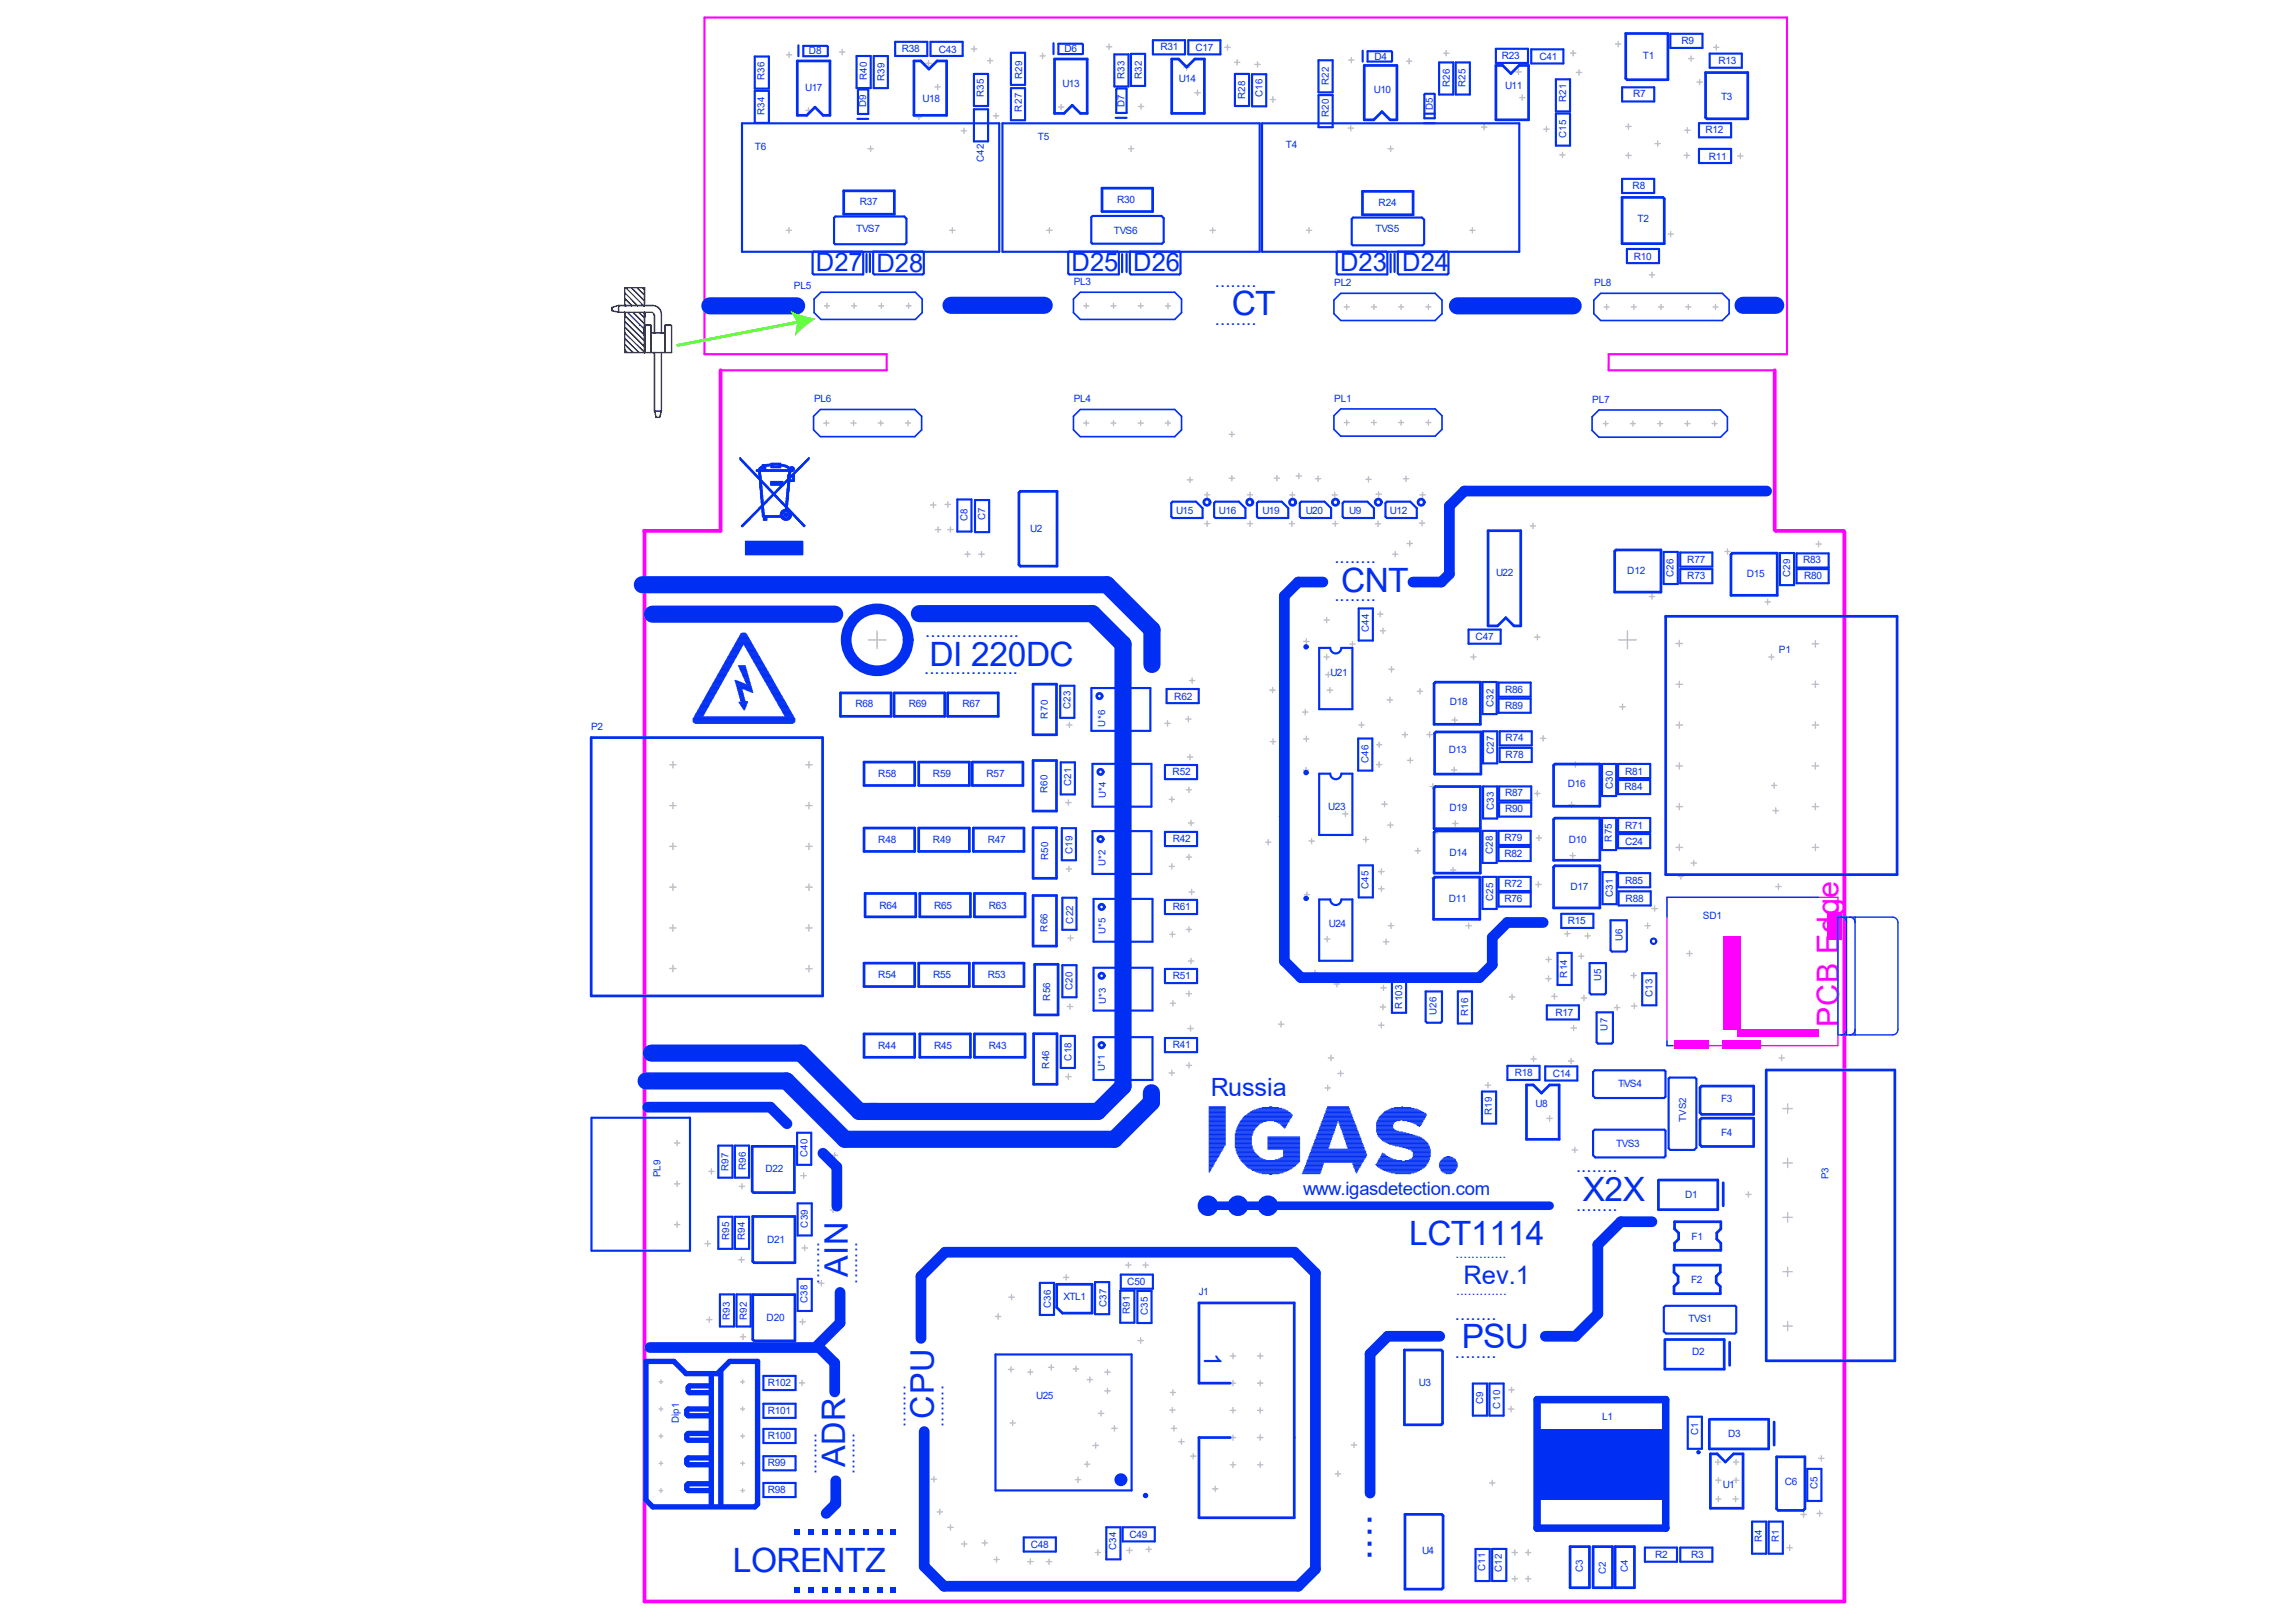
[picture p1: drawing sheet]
<svg xmlns="http://www.w3.org/2000/svg" width="297mm" height="210mm" viewBox="0 0 297 210" stroke-linecap="round" stroke-linejoin="round" font-family="sans-serif">
<defs><g id="words">
<g font-size="7.3" fill="#002ef2">
<text x="116.6" y="197.9" transform="rotate(-180 116.6 197.9)">........</text>
<text x="116.6" y="205.3" transform="rotate(-180 116.6 205.3)">........</text>
</g>
<text font-size="5.3" fill="#002ef2" x="177" y="195.9" transform="rotate(90 177 195.9)">....</text>
<g font-size="4.3" fill="#002ef2">
<text x="159.4" y="40.8">CT</text>
<text x="173.5" y="76.6">CNT</text>
<text x="120.3" y="86.2">DI 220DC</text>
<text x="204.8" y="155.4">X2X</text>
<text x="182.3" y="161.1">LCT1114</text>
<text x="189.1" y="174.5">PSU</text>
<text x="94.8" y="203.4">LORENTZ</text>
</g>
<g font-size="4.2" fill="#002ef2">
<text x="109.7" y="165.2" transform="rotate(-90 109.7 165.2)">AIN</text>
<text x="120.8" y="183.6" transform="rotate(-90 120.8 183.6)">CPU</text>
<text x="109.3" y="189.9" transform="rotate(-90 109.3 189.9)">ADR</text>
</g>
<text font-size="3.9" fill="#f0f" x="237.9" y="132.9" transform="rotate(-90 237.9 132.9)">PCB Edge</text>
<g font-size="3.3" fill="#002ef2">
<text x="105.6" y="35.1">D27</text>
<text x="113.4" y="35.1">D28</text>
<text x="138.6" y="35.1">D25</text>
<text x="146.6" y="35.1">D26</text>
<text x="173.4" y="35.1">D23</text>
<text x="181.4" y="35.1">D24</text>
<text x="156.6" y="141.8">Russia</text>
<text x="189.4" y="166.1">Rev.1</text>
</g>
<text font-size="3.2" fill="#002ef2" x="155.8" y="175.1" transform="rotate(90 155.8 175.1)">1</text>
<g font-size="2.4" fill="#002ef2">
<text x="157.2" y="37.2">........</text>
<text x="157.2" y="42.1">........</text>
<text x="172.6" y="77.8">........</text>
<text x="172.6" y="72.9">........</text>
<text x="119.7" y="82.5">..................</text>
<text x="119.6" y="87.2">..................</text>
<text x="168.6" y="154.6">www.igasdetection.com</text>
<text x="203.9" y="151.7">........</text>
<text x="203.9" y="156.7">........</text>
<text x="188.2" y="170.8">........</text>
<text x="188.2" y="175.7">........</text>
</g>
<g font-size="2.3" fill="#002ef2">
<text x="106" y="166.1" transform="rotate(-90 106 166.1)">........</text>
<text x="110.9" y="166.1" transform="rotate(-90 110.9 166.1)">........</text>
<text x="117.1" y="184.6" transform="rotate(-90 117.1 184.6)">........</text>
<text x="122.1" y="184.6" transform="rotate(-90 122.1 184.6)">........</text>
<text x="105.6" y="190.8" transform="rotate(-90 105.6 190.8)">........</text>
<text x="110.6" y="190.8" transform="rotate(-90 110.6 190.8)">........</text>
</g>
<g font-size="1.7" fill="#002ef2">
<text x="188.3" y="162.8">.............</text>
<text x="188.4" y="167.6">.............</text>
</g>
<g font-size="1.3" fill="#002ef2">
<text x="217.5" y="5.7">R9</text>
<text x="98.9" y="10.4" transform="rotate(-90 98.9 10.4)">R36</text>
<text x="104.2" y="11.7">U17</text>
<text x="104.7" y="7">D8</text>
<text x="112.1" y="10.4" transform="rotate(-90 112.1 10.4)">R40</text>
<text x="114.4" y="10.5" transform="rotate(-90 114.4 10.5)">R39</text>
<text x="116.7" y="6.7">R38</text>
<text x="121.4" y="6.8">C43</text>
<text x="132.3" y="10.2" transform="rotate(-90 132.3 10.2)">R29</text>
<text x="137.5" y="11.3">U13</text>
<text x="137.7" y="6.7">D6</text>
<text x="145.5" y="10.3" transform="rotate(-90 145.5 10.3)">R33</text>
<text x="147.7" y="10.3" transform="rotate(-90 147.7 10.3)">R32</text>
<text x="150.1" y="6.5">R31</text>
<text x="152.5" y="10.6">U14</text>
<text x="154.6" y="6.5">C17</text>
<text x="171.9" y="11" transform="rotate(-90 171.9 11)">R22</text>
<text x="177.8" y="7.8">D4</text>
<text x="187.6" y="11.2" transform="rotate(-90 187.6 11.2)">R26</text>
<text x="189.6" y="11.2" transform="rotate(-90 189.6 11.2)">R25</text>
<text x="194.3" y="7.6">R23</text>
<text x="194.7" y="11.5">U11</text>
<text x="199.2" y="7.7">C41</text>
<text x="212.5" y="7.6">T1</text>
<text x="222.3" y="8.3">R13</text>
<text x="98.9" y="14.9" transform="rotate(-90 98.9 14.9)">R34</text>
<text x="112.1" y="13.9" transform="rotate(-90 112.1 13.9)">D9</text>
<text x="119.4" y="13.3">U18</text>
<text x="127.3" y="12.6" transform="rotate(-90 127.3 12.6)">R35</text>
<text x="132.2" y="14.4" transform="rotate(-90 132.2 14.4)">R27</text>
<text x="145.5" y="13.9" transform="rotate(-90 145.5 13.9)">D7</text>
<text x="161.1" y="12.8" transform="rotate(-90 161.1 12.8)">R28</text>
<text x="163.3" y="12.6" transform="rotate(-90 163.3 12.6)">C16</text>
<text x="171.9" y="15.2" transform="rotate(-90 171.9 15.2)">R20</text>
<text x="177.7" y="12.1">U10</text>
<text x="185.4" y="14.2" transform="rotate(-90 185.4 14.2)">D5</text>
<text x="202.6" y="13.3" transform="rotate(-90 202.6 13.3)">R21</text>
<text x="202.6" y="17.8" transform="rotate(-90 202.6 17.8)">C15</text>
<text x="211.3" y="12.6">R7</text>
<text x="220.7" y="17.3">R12</text>
<text x="222.7" y="12.9">T3</text>
<text x="97.7" y="19.4">T6</text>
<text x="127.3" y="20.9" transform="rotate(-90 127.3 20.9)">C42</text>
<text x="134.3" y="18.2">T5</text>
<text x="166.4" y="19.2">T4</text>
<text x="221.1" y="20.7">R11</text>
<text x="111.2" y="26.5">R37</text>
<text x="144.5" y="26.2">R30</text>
<text x="178.4" y="26.6">R24</text>
<text x="211.2" y="24.4">R8</text>
<text x="211.8" y="28.8">T2</text>
<text x="110.8" y="30.1">TVS7</text>
<text x="144.1" y="30.2">TVS6</text>
<text x="177.9" y="30">TVS5</text>
<text x="211.4" y="33.6">R10</text>
<text x="102.7" y="37.4">PL5</text>
<text x="138.9" y="36.9">PL3</text>
<text x="172.6" y="37">PL2</text>
<text x="206.2" y="37">PL8</text>
<text x="105.3" y="52">PL6</text>
<text x="138.9" y="52">PL4</text>
<text x="172.6" y="52">PL1</text>
<text x="206" y="52.1">PL7</text>
<text x="125.2" y="67.4" transform="rotate(-90 125.2 67.4)">C8</text>
<text x="127.5" y="67.4" transform="rotate(-90 127.5 67.4)">C7</text>
<text x="133.3" y="68.9">U2</text>
<text x="152.2" y="66.5">U15</text>
<text x="157.7" y="66.5">U16</text>
<text x="163.3" y="66.5">U19</text>
<text x="168.9" y="66.5">U20</text>
<text x="174.5" y="66.5">U9</text>
<text x="179.8" y="66.5">U12</text>
<text x="193.5" y="74.6">U22</text>
<text x="210.5" y="74.3">D12</text>
<text x="216.5" y="74.6" transform="rotate(-90 216.5 74.6)">C26</text>
<text x="218.3" y="72.8">R77</text>
<text x="218.3" y="75">R73</text>
<text x="226" y="74.6">D15</text>
<text x="231.6" y="74.7" transform="rotate(-90 231.6 74.7)">C29</text>
<text x="233.3" y="72.9">R83</text>
<text x="233.4" y="74.9">R80</text>
<text x="177.1" y="81.8" transform="rotate(-90 177.1 81.8)">C44</text>
<text x="190.9" y="82.9">C47</text>
<text x="172.1" y="87.5">U21</text>
<text x="194.7" y="89.7">R86</text>
<text x="230.1" y="84.5">P1</text>
<text x="76.5" y="94.4">P2</text>
<text x="110.7" y="91.5">R68</text>
<text x="117.6" y="91.5">R69</text>
<text x="124.5" y="91.5">R67</text>
<text x="135.6" y="93" transform="rotate(-90 135.6 93)">R70</text>
<text x="138.5" y="91.8" transform="rotate(-90 138.5 91.8)">C23</text>
<text x="143" y="94" transform="rotate(-90 143 94)">U*6</text>
<text x="151.9" y="90.5">R62</text>
<text x="187.6" y="91.2">D18</text>
<text x="193.2" y="91.5" transform="rotate(-90 193.2 91.5)">C32</text>
<text x="194.7" y="91.8">R89</text>
<text x="194.8" y="95.9">R74</text>
<text x="113.6" y="100.6">R58</text>
<text x="120.7" y="100.6">R59</text>
<text x="127.6" y="100.6">R57</text>
<text x="138.6" y="101.7" transform="rotate(-90 138.6 101.7)">C21</text>
<text x="151.7" y="100.4">R52</text>
<text x="177" y="98.7" transform="rotate(-90 177 98.7)">C46</text>
<text x="187.4" y="97.5">D13</text>
<text x="193.3" y="97.6" transform="rotate(-90 193.3 97.6)">C27</text>
<text x="194.8" y="98.1">R78</text>
<text x="202.8" y="101.9">D16</text>
<text x="210.3" y="100.3">R81</text>
<text x="135.5" y="102.7" transform="rotate(-90 135.5 102.7)">R60</text>
<text x="143.1" y="103.3" transform="rotate(-90 143.1 103.3)">U*4</text>
<text x="171.8" y="104.8">U23</text>
<text x="187.5" y="105">D19</text>
<text x="193.3" y="104.8" transform="rotate(-90 193.3 104.8)">C33</text>
<text x="194.7" y="103.1">R87</text>
<text x="194.7" y="105.1">R90</text>
<text x="208.7" y="102.1" transform="rotate(-90 208.7 102.1)">C30</text>
<text x="210.2" y="102.3">R84</text>
<text x="210.3" y="107.3">R71</text>
<text x="113.6" y="109.1">R48</text>
<text x="120.7" y="109.1">R49</text>
<text x="127.8" y="109.1">R47</text>
<text x="135.6" y="111.3" transform="rotate(-90 135.6 111.3)">R50</text>
<text x="138.8" y="110.5" transform="rotate(-90 138.8 110.5)">C19</text>
<text x="143" y="112" transform="rotate(-90 143 112)">U*2</text>
<text x="151.7" y="109">R42</text>
<text x="187.5" y="110.7">D14</text>
<text x="193.1" y="110.6" transform="rotate(-90 193.1 110.6)">C28</text>
<text x="194.6" y="108.8">R79</text>
<text x="194.6" y="110.9">R82</text>
<text x="203" y="109.1">D10</text>
<text x="208.5" y="108.9" transform="rotate(-90 208.5 108.9)">R75</text>
<text x="210.3" y="109.4">C24</text>
<text x="113.8" y="117.6">R64</text>
<text x="120.8" y="117.6">R65</text>
<text x="127.9" y="117.6">R63</text>
<text x="138.8" y="119.5" transform="rotate(-90 138.8 119.5)">C22</text>
<text x="151.7" y="117.8">R61</text>
<text x="171.9" y="119.9">U24</text>
<text x="177" y="115.1" transform="rotate(-90 177 115.1)">C45</text>
<text x="187.4" y="116.7">D11</text>
<text x="193.2" y="116.6" transform="rotate(-90 193.2 116.6)">C25</text>
<text x="194.6" y="114.8">R72</text>
<text x="194.6" y="116.8">R76</text>
<text x="202.8" y="119.6">R15</text>
<text x="203.2" y="115.2">D17</text>
<text x="208.7" y="116.1" transform="rotate(-90 208.7 116.1)">C31</text>
<text x="210.2" y="114.4">R85</text>
<text x="210.3" y="116.8">R88</text>
<text x="220.3" y="119">SD1</text>
<text x="135.5" y="120.6" transform="rotate(-90 135.5 120.6)">R66</text>
<text x="143" y="120.9" transform="rotate(-90 143 120.9)">U*5</text>
<text x="209.9" y="121.7" transform="rotate(-90 209.9 121.7)">U6</text>
<text x="113.6" y="126.6">R54</text>
<text x="120.7" y="126.6">R55</text>
<text x="127.8" y="126.6">R53</text>
<text x="135.9" y="129.5" transform="rotate(-90 135.9 129.5)">R56</text>
<text x="138.8" y="128.1" transform="rotate(-90 138.8 128.1)">C20</text>
<text x="143.1" y="129.9" transform="rotate(-90 143.1 129.9)">U*3</text>
<text x="151.7" y="126.7">R51</text>
<text x="181.4" y="130.5" transform="rotate(-90 181.4 130.5)">R103</text>
<text x="185.8" y="131.4" transform="rotate(-90 185.8 131.4)">U26</text>
<text x="189.9" y="131.5" transform="rotate(-90 189.9 131.5)">R16</text>
<text x="201.2" y="131.4">R17</text>
<text x="202.8" y="126.5" transform="rotate(-90 202.8 126.5)">R14</text>
<text x="207.1" y="127" transform="rotate(-90 207.1 127)">U5</text>
<text x="213.8" y="129.1" transform="rotate(-90 213.8 129.1)">C13</text>
<text x="113.6" y="135.7">R44</text>
<text x="120.8" y="135.7">R45</text>
<text x="127.9" y="135.7">R43</text>
<text x="138.6" y="137.3" transform="rotate(-90 138.6 137.3)">C18</text>
<text x="151.7" y="135.7">R41</text>
<text x="208" y="133.4" transform="rotate(-90 208 133.4)">U7</text>
<text x="135.7" y="138.3" transform="rotate(-90 135.7 138.3)">R46</text>
<text x="142.9" y="138.6" transform="rotate(-90 142.9 138.6)">U*1</text>
<text x="196" y="139.2">R18</text>
<text x="198.7" y="143.3">U8</text>
<text x="200.9" y="139.3">C14</text>
<text x="209.4" y="140.7">TVS4</text>
<text x="222.7" y="142.7">F3</text>
<text x="104.5" y="149.8" transform="rotate(-90 104.5 149.8)">C40</text>
<text x="193" y="144.3" transform="rotate(-90 193 144.3)">R19</text>
<text x="209.1" y="148.4">TVS3</text>
<text x="218.2" y="145.2" transform="rotate(-90 218.2 145.2)">TVS2</text>
<text x="222.7" y="147">F4</text>
<text x="85.5" y="152.4" transform="rotate(-90 85.5 152.4)">PL9</text>
<text x="94.3" y="151.5" transform="rotate(-90 94.3 151.5)">R97</text>
<text x="96.5" y="151.5" transform="rotate(-90 96.5 151.5)">R96</text>
<text x="99" y="151.7">D22</text>
<text x="218" y="155">D1</text>
<text x="236.5" y="152.6" transform="rotate(-90 236.5 152.6)">P3</text>
<text x="94.3" y="160.5" transform="rotate(-90 94.3 160.5)">R95</text>
<text x="96.3" y="160.5" transform="rotate(-90 96.3 160.5)">R94</text>
<text x="99.3" y="160.9">D21</text>
<text x="104.5" y="158.9" transform="rotate(-90 104.5 158.9)">C39</text>
<text x="218.8" y="160.5">F1</text>
<text x="145.8" y="166.3">C50</text>
<text x="155.1" y="167.6">J1</text>
<text x="218.8" y="166.1">F2</text>
<text x="94.4" y="170.8" transform="rotate(-90 94.4 170.8)">R93</text>
<text x="96.6" y="170.8" transform="rotate(-90 96.6 170.8)">R92</text>
<text x="99.2" y="171">D20</text>
<text x="104.5" y="168.6" transform="rotate(-90 104.5 168.6)">C38</text>
<text x="135.9" y="169.3" transform="rotate(-90 135.9 169.3)">C36</text>
<text x="137.6" y="168.3">XTL1</text>
<text x="143.1" y="169.2" transform="rotate(-90 143.1 169.2)">C37</text>
<text x="146.2" y="170" transform="rotate(-90 146.2 170)">R91</text>
<text x="148.5" y="170.2" transform="rotate(-90 148.5 170.2)">C35</text>
<text x="218.4" y="171.1">TVS1</text>
<text x="99.3" y="179.4">R102</text>
<text x="183.6" y="179.3">U3</text>
<text x="218.9" y="175.4">D2</text>
<text x="87.8" y="184.1" transform="rotate(-90 87.8 184.1)">Dip1</text>
<text x="99.3" y="182.9">R101</text>
<text x="134.1" y="181.1">U25</text>
<text x="191.9" y="181.7" transform="rotate(-90 191.9 181.7)">C9</text>
<text x="194.1" y="182.3" transform="rotate(-90 194.1 182.3)">C10</text>
<text x="207.3" y="183.7">L1</text>
<text x="219.7" y="185.7" transform="rotate(-90 219.7 185.7)">C1</text>
<text x="99.3" y="186.2">R100</text>
<text x="99.3" y="189.7">R99</text>
<text x="223.6" y="186">D3</text>
<text x="99.3" y="193.2">R98</text>
<text x="222.9" y="192.5">U1</text>
<text x="230.9" y="192.2">C6</text>
<text x="235.1" y="192.7" transform="rotate(-90 235.1 192.7)">C5</text>
<text x="133.4" y="200.4">C48</text>
<text x="144.4" y="200.6" transform="rotate(-90 144.4 200.6)">C34</text>
<text x="146.1" y="199">C49</text>
<text x="184" y="201.1">U4</text>
<text x="192.2" y="203.3" transform="rotate(-90 192.2 203.3)">C11</text>
<text x="194.3" y="203.4" transform="rotate(-90 194.3 203.4)">C12</text>
<text x="204.8" y="203.5" transform="rotate(-90 204.8 203.5)">C3</text>
<text x="207.8" y="203.7" transform="rotate(-90 207.8 203.7)">C2</text>
<text x="210.6" y="203.5" transform="rotate(-90 210.6 203.5)">C4</text>
<text x="214.1" y="201.6">R2</text>
<text x="218.8" y="201.6">R3</text>
<text x="227.9" y="199.5" transform="rotate(-90 227.9 199.5)">R4</text>
<text x="230.1" y="199.6" transform="rotate(-90 230.1 199.6)">R1</text>
</g>
</g></defs>
<g fill="#f0f">
<path d="M222.9 121.2h2.3v12h-2.3z"/>
<path d="M216.6 134.7h4.6v1.1h-4.6z"/>
<path d="M222.8 134.7h5v1.1h-5z"/>
<path d="M236.4 118.1h1.9v3.6h-1.9z"/>
<path d="M224.7 133.2h10.6v1h-10.6z"/>
</g>
<path d="M93.2 47.9h21.5v-2.1h-23.6v-43.5h140.1v43.5h-23.1v2.1h21.5" fill="none" stroke="#f0f" stroke-width=".28"/>
<path d="M93.2 47.9v20.8M229.6 47.9v20.7l.1 .1h8.8l.1 .1v138.4h-155.2v-138.4M83.3 68.7h9.9" fill="none" stroke="#f0f" stroke-width=".49"/>
<path d="M215.7 116.1h22.1v19.2h-22.1z" fill="none" stroke="#f0f" stroke-width=".18"/>
<g fill="none" stroke="#c0c0c0" stroke-width=".18">
<path d="M101.7 7.1h.7M102.1 6.7v.7M104.2 14.3h.7M104.6 13.9v.7M108.6 6.7h.7M109 6.4v.7M112.3 19.2h.7M112.6 18.9v.7M118.5 15.1h.7M118.9 14.8v.7M119.8 8.2h.7M120.1 7.9v.6"/>
<path d="M121 11.2h.6M121.3 10.9v.7M124.4 16.9h.6M124.7 16.6v.7M125.7 6.3h.7M126 6v.7M127.7 7.9h.7M128.1 7.5v.7M128.5 15h.7M128.9 14.6v.7M134.5 7.2h.7M134.9 6.9v.7"/>
<path d="M136.9 13.9h.7M137.3 13.5v.7M143.1 6.1h.7M143.5 5.7v.7M146 19.2h.7M146.3 18.9v.7M147.3 13.8h.7M147.6 13.4v.7M153.2 8.7h.7M153.5 8.4v.7M154.6 12h.7M154.9 11.7v.7"/>
<path d="M158.5 6.1h.7M158.8 5.8v.7M159.7 8.1h.7M160.1 7.7v.7M162.3 8.3h.7M162.7 8v.7M164.3 12.9h.7M164.7 12.5v.7M174.4 16.6h.7M174.5 7.8h.7M174.8 16.2v.7M174.8 7.4v.7"/>
<path d="M179.6 19.2h.7M179.9 18.9v.7M182 7.9h.7M182.3 7.6v.7M186.7 6.9h.7M187.1 6.5v.7M191.7 16.4h.7M192 16.1v.7M196.1 9.3h.7M196.5 9v.7M196.6 12.6h.7M196.9 12.3v.7"/>
<path d="M199.7 16.7h.7M200.1 16.4v.7M202.1 19.7v.7M203.2 6.9h.7M203.5 6.5v.7M203.9 9.4h.7M204.3 9v.7M209 5.7h.7M209.4 5.4v.7M210.3 16.4h.7M210.7 16v.7M210.7 19.8v.7"/>
<path d="M214.1 18.6h.7M214.5 18.2v.7M217.9 16.9h.7M218.2 19.8v.7M218.3 16.5v.7M218.4 7.6h.7M218.8 7.2v.7M219.5 10.6h.7M219.9 10.3v.7M221.7 6.1h.7M222 5.8v.7M225.2 19.8v.7"/>
<path d="M101.7 29.8h.7M102.1 29.5v.6M106.6 39.6h.7M107 39.3v.6M110.2 39.6h.6M110.5 39.3v.6M113.7 39.6h.6M114 39.3v.6M117.2 39.6h.7M117.5 39.3v.6M122.9 29.8h.6M123.2 29.5v.6"/>
<path d="M135.4 29.8h.7M135.8 29.5v.6M140.2 39.6h.7M140.5 39.3v.6M143.7 39.6h.7M144.1 39.3v.6M147.2 39.6h.7M147.6 39.3v.6M150.8 39.6h.6M151.1 39.3v.6M156.5 29.8h.7M156.9 29.5v.6"/>
<path d="M169 29.8h.7M169.3 29.5v.6M173.9 39.7h.7M174.2 39.4v.6M177.4 39.7h.7M177.7 39.4v.6M180.9 39.7h.7M181.3 39.4v.6M184.5 39.7h.6M184.8 39.4v.6M190.1 29.8h.7M190.5 29.5v.6"/>
<path d="M201.8 20h.7M207.5 39.7h.7M207.9 39.4v.6M210.3 20.1h.7M211 39.7h.7M211.4 39.4v.6M213.4 35.6h.7M213.7 35.2v.7M214.6 39.7h.6M214.9 39.4v.6M215.8 30.3h.7M216.1 30v.6"/>
<path d="M217.9 20.1h.7M218.1 39.7h.6M218.4 39.4v.6M221.6 39.7h.7M221.9 39.4v.6M224.8 20.2h.7M106.6 54.7h.6M106.9 54.4v.7M110.1 54.7h.7M110.4 54.4v.7M113.6 54.7h.7M114 54.4v.7"/>
<path d="M117.1 54.7h.7M117.5 54.4v.7M140.2 54.7h.7M140.5 54.4v.7M143.7 54.7h.7M144.1 54.4v.7M147.2 54.7h.7M147.6 54.4v.7M150.8 54.7h.6M151.1 54.4v.7M159 56.2h.7M159.4 55.9v.7"/>
<path d="M173.9 54.7h.7M174.2 54.4v.6M177.4 54.7h.7M177.7 54.4v.6M180.9 54.7h.7M181.3 54.4v.6M184.5 54.7h.6M184.8 54.4v.6M207.4 54.8h.7M207.7 54.5v.6M210.9 54.8h.7M211.3 54.5v.6"/>
<path d="M214.4 54.8h.7M214.8 54.5v.6M218 54.8h.6M218.3 54.5v.6M221.5 54.8h.7M221.8 54.5v.6M120.4 65.3h.7M120.7 65v.7M121 68.5h.7M121.4 68.2v.7M122.3 65.3h.7M122.6 68.5h.7"/>
<path d="M122.6 64.9v.7M123 68.2v.7M124.8 71.7h.7M125.2 71.4v.7M126.6 71.7h.7M127 71.4v.7M153.6 62.1h.7M154 61.7v.7M155.8 64h.7M155.8 67.8h.7M156.2 63.7v.7M156.2 67.4v.7"/>
<path d="M159 61.9h.7M159.4 61.5v.7M161.4 64h.7M161.4 67.8h.7M161.7 63.7v.7M161.7 67.4v.7M164.8 61.9h.7M165.2 61.5v.7M166.8 67.8h.7M166.8 64h.7M167.1 67.4v.7M167.2 63.7v.7"/>
<path d="M167.7 61.6h.7M168 61.3v.7M170.2 62h.7M170.5 61.6v.7M171.6 79.9v.7M172.3 64h.7M172.4 67.8h.7M172.7 63.7v.7M172.7 67.4v.7M176.7 62h.7M177 61.7v.7M177.9 67.8h.7"/>
<path d="M178 64h.7M178.2 79.5h.7M178.3 67.4v.7M178.4 63.6v.7M178.6 79.1v.7M180.2 71.7h.7M180.5 71.4v.7M181.5 62h.7M181.9 61.6v.7M182 70.3h.7M182.4 70v.7M183.6 67.7h.7"/>
<path d="M183.7 64h.7M184 67.4v.6M184 63.7v.7M198 68h.7M198.3 67.7v.7M213.4 77.2h.7M213.7 76.8v.7M223.1 71.4h.7M223.5 71v.7M228.3 77.9h.7M228.7 77.5v.7M234.9 70.4h.7"/>
<path d="M235.3 70.1v.7M86.6 99h.9M87 98.6v.8M104.2 99h.9M104.7 98.6v.8M112.3 82.8h2.3M113.5 81.7v2.2M138 93.8h.7M138.4 93.5v.7M150.7 93.6h.7M151 93.3v.7M153.4 93.1h.7"/>
<path d="M153.6 98h.7M153.7 92.7v.7M153.9 88.1h.7M154 97.6v.7M154.2 87.7v.7M164.3 89.3h.7M164.4 96h.6M164.6 89v.7M164.7 95.6v.7M165.7 87.3h.7M166.1 87v.7M168.5 92.2h.7"/>
<path d="M168.6 99.7h.7M168.7 83h.6M168.7 95.6h.6M168.9 91.8v.7M169 99.3v.7M169 82.7v.7M169 95.3v.7M171.3 85h.7M171.3 80.2h.7M171.5 87.3h.7M171.6 84.7v.7M171.7 89.3h.7"/>
<path d="M171.8 87v.7M172.1 89v.7M174.6 83.4h.7M175 83v.7M175.8 93.8h.7M176.1 93.5v.7M178.1 98.9h.7M178.1 96.4h.7M178.4 96v.7M178.4 98.6v.7M178.6 81.6h.7M178.9 81.3v.7"/>
<path d="M179.5 90.6h.7M179.7 86.6h.7M179.8 90.2v.7M180 86.3v.7M181.4 95.1h.7M181.8 94.7v.7M182.1 98.4h.7M182.4 98v.7M183.4 89.5h.6M183.7 89.1v.7M184.6 95.1h.7M184.9 94.7v.7"/>
<path d="M187.8 99.6h.7M187.9 93.2h.7M188.1 99.3v.7M188.2 92.8v.7M190.3 85h.7M190.6 84.7v.7M198.5 82.5h.7M198.9 82.1v.7M199.3 95.6h.7M199.6 95.2v.7M203.5 98.9h.7M203.8 98.6v.7"/>
<path d="M209.4 82.8h2.3M209.6 91.5h.7M209.9 91.1v.7M210.5 81.7v2.2M216.8 93.8h.9M216.8 99.1h.9M216.8 88.6h.9M216.8 83.3h.9M217.3 82.9v.8M217.3 88.1v.9M217.3 93.4v.8M217.3 98.7v.8"/>
<path d="M228.8 85h.7M229.2 84.7v.7M234.4 93.8h.9M234.4 99.1h.9M234.4 88.6h.9M234.4 83.3h.9M234.9 82.9v.8M234.9 88.1v.9M234.9 93.4v.8M234.9 98.7v.8M86.6 109.5h.9M86.6 114.8h.9"/>
<path d="M86.6 104.3h.9M87 103.8v.9M87 109.1v.8M87 114.4v.8M87 119.7v.8M104.2 109.5h.9M104.2 114.8h.9M104.2 104.3h.9M104.7 103.8v.9M104.7 109.1v.8M104.7 114.4v.8M104.7 119.7v.8"/>
<path d="M137.9 103.9h.7M137.9 112.5h.7M138.2 103.5v.7M138.3 112.1v.7M151.3 112.1h.6M151.3 103.4h.6M151.6 103.1v.7M151.6 111.8v.7M153.5 110.9h.7M153.5 102.2h.7M153.7 106.5h.7M153.8 101.9v.6"/>
<path d="M153.8 110.6v.7M153.8 119.9v.7M153.8 115.4h.7M154.1 106.1v.7M154.2 115.1v.7M163.7 109h.7M164.1 108.6v.7M165.5 105.7h.7M165.8 105.3v.7M165.9 101.9h.7M166.3 101.5v.7M168.7 115.8h.7"/>
<path d="M169.1 115.4v.7M169.3 108.9h.7M169.7 108.5v.7M173.7 105.3h.7M174.1 105v.7M176.3 108.6h.7M176.7 108.3v.7M178.4 112.8h.7M178.4 115h.7M178.7 112.5v.6M178.7 114.7v.7M178.8 104.1h.7"/>
<path d="M179.1 103.7v.7M179.5 106.8h.7M179.6 119.8h.7M179.9 106.4v.7M180 119.4v.7M183.1 110.1h.7M183.4 109.8v.6M185 101.8h.7M185.2 113.6h.7M185.4 101.4v.7M185.6 113.3v.7M185.6 107.5h.7"/>
<path d="M185.9 107.2v.7M187.6 112.6h.7M187.9 106.6h.7M188 112.2v.7M188.3 106.2v.7M189.7 119.8h.7M190 119.4v.7M198.5 102.7h.7M198.7 114.5h.7M198.7 108.4h.7M198.9 102.3v.7M199 114.1v.7"/>
<path d="M199.1 108.1v.7M203 104.1h.7M203.1 110.7h.7M203.3 103.8v.7M203.5 110.4v.7M212.8 119.8h.7M213.2 119.4v.7M213.7 117.6h.7M214.1 117.2v.7M216.8 109.7h.9M216.8 104.4h.9M217.1 113.4h.7"/>
<path d="M217.3 104v.8M217.3 109.3v.8M217.5 113.1v.7M218.8 111.7h.7M219.1 111.3v.7M229.2 101.6h.7M229.4 104.9h.7M229.5 101.3v.7M229.7 114.7h.7M229.7 104.6v.6M230.1 114.4v.7M234.4 109.7h.9"/>
<path d="M234.4 104.4h.9M234.9 104v.8M234.9 109.3v.8M86.6 120.1h.9M86.6 125.3h.9M87 124.9v.8M104.2 120.1h.9M104.2 125.4h.9M104.7 124.9v.9M137.9 139.3h.7M138.1 130.3h.7M138.1 121.4h.7"/>
<path d="M138.2 139v.7M138.4 129.9v.7M138.5 121v.7M151.3 138.8h.6M151.3 120.9h.7M151.4 129.8h.7M151.6 138.5v.7M151.7 120.6v.7M151.7 129.5v.7M153.5 137.9h.7M153.5 128.6h.7M153.5 120.3h.7"/>
<path d="M153.7 133.1h.7M153.7 124.4h.7M153.8 128.2v.7M153.8 137.5v.7M154 132.7v.7M154.1 124v.7M165.4 132.5h.7M165.7 132.2v.7M169.8 125.9h.7M170.1 125.5v.7M171.4 121.5h.7M171.7 121.2v.7"/>
<path d="M171.8 136.9h.7M172.2 136.6v.7M172.6 127.3h.7M173 127v.7M173.1 138.9h.7M173.4 138.6v.7M178.4 132.7h.7M178.6 130.3h.7M178.6 127.8h.7M178.7 132.3v.7M178.9 130v.7M179 127.5v.7"/>
<path d="M179 121.9h.7M179.3 121.5v.7M195.3 129h.7M195.6 128.7v.7M198 137h.7M198.4 136.7v.7M200 124.2h.7M200 126.7h.7M200.3 123.8v.7M200.3 126.3v.7M200.8 128.9h.6M201.1 128.6v.7"/>
<path d="M202.4 120.8h.7M202.8 120.5v.7M202.9 137.3h.7M203.2 133h.7M203.3 137v.7M203.6 132.7v.7M204.2 123.7h.7M204.6 129.1h.7M204.6 123.4v.7M204.9 128.8v.7M205.1 121.1h.6M205.4 120.8v.7"/>
<path d="M208.9 130.4h.7M209.2 130v.7M210.1 140v.6M211 126.2h.7M211.1 130.2h.7M211.4 125.9v.7M211.4 129.8v.7M218.2 123.4h.7M218.6 123.1v.6M230.1 136.9h.7M230.5 136.6v.7M87.3 153.2h.7"/>
<path d="M87.3 158.5h.7M87.3 147.9h.7M87.6 147.6v.7M87.6 152.9v.6M87.6 158.1v.7M91.7 151.6h.7M92 151.2v.7M95.6 153.5h.7M96 153.2v.7M103.6 152.1h.7M104 151.8v.7M107.4 156.6h.7"/>
<path d="M107.6 149.5h.7M107.8 156.2v.7M108 149.2v.7M171.4 140.8h.7M171.8 140.4v.7M192.2 140.4h.6M192.5 140.1v.7M200.1 144.7h.7M200.5 144.4v.7M203.4 148.8h.7M203.7 148.5v.7M209.8 140.3h.7"/>
<path d="M225.9 154.6h.6M226.2 154.2v.7M230.7 157.5h1.2M230.7 150.5h1.2M230.7 143.5h1.2M231.3 142.9v1.2M231.3 149.9v1.2M231.3 156.9v1.2M85.3 178.8h.4M85.5 178.6v.5M91.2 160.9h.7M91.4 170.8h.7"/>
<path d="M91.6 160.6v.7M91.8 170.4v.7M95.6 163h.7M95.8 173h.7M95.8 178.8h.5M95.9 162.7v.7M96.1 178.6v.5M96.1 172.6v.7M103.4 179h.7M103.5 171.1h.7M103.8 161.5h.7M103.8 178.6v.7"/>
<path d="M103.8 170.7v.7M104.1 161.2v.6M105.9 166.1h.7M106.3 165.7v.7M128.8 170.4h.7M129.1 170v.7M130.5 177.2h.6M130.5 167.9h.7M130.8 176.9v.7M130.9 167.5v.7M132.9 177.6h.7M133.3 177.2v.7"/>
<path d="M135.7 176.9h.6M136 176.6v.7M137.6 165.3h.7M137.9 165v.7M138.8 177.2h.7M139.2 176.8v.7M140.6 178.5h.7M141 178.2v.7M142.9 180h.7M142.9 177.6h.7M143.3 177.2v.7M143.3 179.6v.7"/>
<path d="M145.6 163.7h.7M146 163.4v.7M147.2 173.5h.7M147.6 173.1v.7M147.9 163.7h.6M148.2 163.4v.7M151.7 179.9v.6M159.2 179h.7M159.2 175.5h.7M159.5 175.1v.7M159.5 178.6v.7M162.7 179h.7"/>
<path d="M162.7 175.5h.7M163 175.1v.7M163 178.6v.7M195.2 179.9h.7M195.6 179.5v.7M230.7 164.6h1.2M230.7 171.6h1.2M231.3 164v1.2M231.3 171v1.2M85.3 182.3h.4M85.3 189.4h.4M85.3 185.9h.4"/>
<path d="M85.3 192.9h.4M85.5 182.1v.5M85.5 185.6v.5M85.5 189.1v.5M85.5 192.7v.4M95.8 182.3h.5M95.8 189.4h.5M95.8 185.9h.5M95.8 192.9h.5M96.1 182.1v.5M96.1 185.6v.5M96.1 189.1v.5"/>
<path d="M96.1 192.7v.4M120.5 191.4h.7M120.8 191.1v.7M121.2 195.6h.7M121.6 195.3v.7M122.6 197.7h.7M123 197.3v.7M124.4 199.8h.7M124.8 199.5v.7M127.1 199.7h.6M127.4 199.3v.7M130.7 184.1h.7"/>
<path d="M131 183.8v.7M139.1 191.5h.7M139.5 191.1v.7M140.3 189.5h.7M140.6 189.1v.7M141.4 187.1h.7M141.8 186.7v.7M142.1 182.9h.7M142.4 182.6v.6M143.8 184.8h.7M144.2 184.5v.7M151.3 182.5h.7"/>
<path d="M151.4 180.2h.7M151.5 184.8h.7M151.7 182.1v.7M151.9 184.5v.7M152.5 186.6h.7M152.8 186.2v.7M154 188.4h.7M154.4 188.1v.7M156.9 192.7h.7M157.2 192.3v.7M159.2 186h.7M159.2 189.6h.7"/>
<path d="M159.2 182.5h.7M159.5 182.2v.7M159.5 185.7v.7M159.5 189.2v.7M162.7 186h.7M162.7 189.6h.7M162.7 182.5h.7M163 182.2v.7M163 185.7v.7M163 189.2v.7M172.7 190.7h.7M173.1 190.4v.7"/>
<path d="M174.8 187h.7M175.2 186.6v.7M192.7 191.9h.7M193.1 191.6v.7M195.1 182.3h.7M195.5 182v.7M221.9 189.2h.7M222 191.6h.7M222 194h.7M222.2 188.9v.7M222.3 191.2v.7M222.3 193.6v.7"/>
<path d="M224.2 194h.7M224.3 189.2h.6M224.3 191.6h.6M224.5 193.6v.7M224.6 188.9v.7M224.6 191.2v.7M231.5 199.9v.7M233 196h.7M233.3 195.6v.7M235.1 195.9h.7M235.3 188.7h.7M235.4 195.5v.7"/>
<path d="M235.6 188.4v.7M128.6 201.8h.7M128.9 201.5v.7M132.9 202.1h.7M133.3 201.7v.7M135.4 202.1h.7M135.7 201.7v.7M141.7 200.9h.7M142 200.6v.7M145.8 200.6h.7M146.1 200.3v.7M148.3 200.5h.7"/>
<path d="M148.6 200.2v.6M195.6 200.9h.7M195.6 204.3h.7M196 200.6v.7M196 204v.7M197.4 200.9h.6M197.4 204.3h.6M197.7 200.6v.7M197.7 204v.7M231.2 200.3h.7"/>
</g>
<path d="M83.6 176.2h3.6l1.6 1.6h4l1.6-1.6h3.6v18.5l-.3 .3h-13.3l-.8-.9zM91.8 179.3h-2.6l-.2 .2v.5l.2 .2h2.6M92 177.8v17M93.3 177.3v17.5M92 192h-3l-.1 .2v.5l.1 .2h3M92 185.5h-3l-.1 .2v.5l.1 .2h3M92 182.3h-3l-.1 .2v.5l.1 .2h3M92 188.7h-3l-.1 .1v.6l.1 .2h3" fill="none" stroke="#002ef2" stroke-width=".69"/>
<g fill="none" stroke="#002ef2" stroke-width=".13">
<path d="M95.7 59.2h.1M95.7 59.3h.1M95.7 59.3h.2M95.7 59.4h.2M95.7 59.4h.3M95.7 59.5h.3M95.8 59.5h.2M95.8 59.6h.3M95.9 59.6h.2M95.9 59.7h.3M96 59.7h.3M96 59.8h.3"/>
<path d="M96.1 59.8h.2M96.1 59.9h.3M96.2 59.9h.2M96.2 60h.3M99.7 59.9h1.3M99.7 60h1.3M103.9 60h.2M103.9 59.9h.3M104 59.9h.2M104 59.8h.3M104.1 59.8h.3M104.1 59.8h.2"/>
<path d="M104.1 59.7h.3M104.2 59.7h.3M104.2 59.6h.3M104.3 59.6h.3M104.3 59.5h.3M104.4 59.5h.2M104.4 59.4h.3M104.5 59.4h.2M104.5 59.3h.2M104.6 59.3h.1M104.6 59.2h.1M95.9 68h.3"/>
<path d="M95.9 68.1h.3M95.9 68.1h.2M96 68.2h.1M96 68h.3M96 67.9h.3M96.1 67.9h.3M96.1 67.8h.3M96.2 67.8h.3M96.2 67.7h.3M96.3 67.7h.2M96.3 67.6h.3M96.3 60h.2"/>
<path d="M96.3 60.1h.3M96.4 67.6h.2M96.4 60.2h.2M96.4 67.5h.3M96.4 60.2h.3M96.4 70.8h7.5M96.4 70.9h7.5M96.4 71h7.5M96.4 71.1h7.5M96.4 71.2h7.5M96.4 71.3h7.5M96.4 71.4h7.5"/>
<path d="M96.4 71.5h7.5M96.4 71.6h7.5M96.4 71.7h7.5M96.4 71.8h7.5M96.4 70h7.5M96.4 70.1h7.5M96.4 70.2h7.5M96.4 70.3h7.5M96.4 70.4h7.5M96.4 70.5h7.5M96.4 70.6h7.5M96.4 70.7h7.5"/>
<path d="M96.5 67.5h.2M96.5 60.3h.2M96.5 67.4h.3M96.5 60.3h.3M96.5 67.4h.4M96.6 67.4h.3M96.6 60.4h.3M96.6 67.3h.3M96.6 67.3h.4M96.7 67.3h.3M96.7 60.5h.3M96.7 67.2h.3"/>
<path d="M96.7 67.2h.4M96.7 60.6h.4M96.8 67.2h.3M96.8 67.1h.3M96.8 60.6h.3M96.9 67h.3M96.9 67.1h.2M96.9 60.7h.2M96.9 60.7h.3M96.9 60.8h.3M97 66.9h.3M97 67h.2"/>
<path d="M97 60.8h.2M97 60.8h.3M97 60.9h.3M97.1 66.9h.2M97.1 66.8h.3M97.1 60.9h.2M97.1 60.9h.3M97.1 61h.3M97.2 66.8h.3M97.2 61h.3M97.2 66.7h.3M97.2 61.1h.3"/>
<path d="M97.3 66.7h.3M97.3 61.1h.3M97.3 66.6h.3M97.3 61.2h.3M97.4 66.6h.3M97.4 61.2h.3M97.4 66.5h.3M97.5 66.5h.2M97.5 61.3h.2M97.5 66.5h.3M97.5 61.3h.3M97.5 66.4h.3"/>
<path d="M97.5 61.4h.3M97.6 66.4h.2M97.6 61.4h.3M97.6 66.3h.3M97.6 61.5h.3M97.7 66.3h.2M97.7 61.5h.2M97.7 66.2h.3M97.7 61.6h.3M97.8 66.2h.2M97.8 61.6h.2M97.8 66.1h.3"/>
<path d="M97.8 60.8h5M97.8 60.9h4.9M97.8 61h4.9M97.8 61h4.8M97.8 61.7h.3M97.9 66.1h.3M97.9 61.7h.3M97.9 66h.3M97.9 61.8h.6M98 66h.3M98 61.8h.5M98 65.9h.3"/>
<path d="M98 61.9h.5M98.1 65.9h.3M98.1 61.9h.4M98.1 65.8h.3M98.1 60.7h.3M98.1 60.8h.3M98.1 62h.4M98.2 65.7h.3M98.2 60.6h.3M98.2 60.7h.2M98.2 61h.2M98.2 61.1h.2"/>
<path d="M98.2 61.2h.2M98.2 61.3h.2M98.2 61.4h.2M98.2 62h.3M98.2 60.6h.4M98.2 61.5h.2M98.2 61.6h.2M98.2 61.7h.3M98.2 62.1h.3M98.2 62.2h.4M98.3 65.6h.5M98.3 62.4h.5"/>
<path d="M98.3 62.4h.2M98.3 62.5h.2M98.3 62.6h.2M98.3 62.7h.2M98.3 60.5h.8M98.3 62.2h.3M98.3 62.3h.3M98.3 62.3h.4M98.3 62.8h.2M98.3 62.9h.2M98.3 62.9h.3M98.3 63h.3"/>
<path d="M98.3 63.1h.3M98.3 63.2h.3M98.3 63.3h.3M98.3 63.4h.3M98.4 65.5h.4M98.4 63.4h.2M98.4 63.5h.2M98.4 63.6h.2M98.4 63.7h.2M98.4 63.8h.2M98.4 60.4h.7M98.4 63.9h.2"/>
<path d="M98.4 64h.2M98.4 64.1h.2M98.4 64.1h.3M98.4 64.2h.3M98.4 64.3h.3M98.4 64.4h.3M98.4 64.5h.3M98.4 64.6h.3M98.4 60.4h.8M98.5 65.4h.3M98.5 64.6h.2M98.5 64.7h.2"/>
<path d="M98.5 64.8h.2M98.5 64.9h.2M98.5 65h.2M98.5 65.1h.2M98.5 65.1h.3M98.5 60.3h.9M98.5 65.2h.5M98.5 65.3h.4M98.5 65.1h.5M98.5 65.7h.3M98.5 65.8h.3M98.5 62.4h.3"/>
<path d="M98.5 60.3h1.1M98.6 65.9h.2M98.6 66h.2M98.6 66.1h.2M98.6 66.2h.2M98.6 66.3h.2M98.6 66.3h.3M98.6 62.5h.3M98.6 66.4h.3M98.6 66.5h.3M98.6 66.6h.3M98.6 66.7h.3"/>
<path d="M98.6 66.7h2.7M98.6 66.8h2.7M98.6 66.8h2.8M98.6 60.1h.5M98.6 60.2h2.9M98.6 60.2h1.4M98.6 60.3h1.4M98.6 60.6h.5M98.6 60.7h.5M98.6 60.8h.5M98.6 66.9h2.8M98.7 66.9h2.7"/>
<path d="M98.7 62.6h.3M98.7 66.9h2.8M98.7 62.7h.3M98.8 67h.4M98.8 67.1h.4M98.8 67.2h.4M98.8 67.3h.4M98.8 62.7h.3M98.8 65.1h.3M98.8 62.8h.3M98.9 65h.3M98.9 62.8h.3"/>
<path d="M98.9 62.9h.3M99 64.9h.3M99 62.9h.3M99 63h.3M99.1 63h.3M99.1 64.8h.3M99.1 60.1h2.3M99.1 63.1h.3M99.2 63.1h.3M99.2 64.7h.3M99.2 64.8h.2M99.2 60.1h2"/>
<path d="M99.2 63.2h.3M99.3 63.2h.3M99.3 64.6h.3M99.3 64.7h.2M99.4 63.3h.2M99.4 64.6h.2M99.4 63.3h.3M99.4 64.5h.3M99.4 63.4h.3M99.5 64.4h.2M99.5 63.4h.3M99.5 64.4h.3"/>
<path d="M99.5 63.5h.3M99.5 60h1.5M99.6 64.3h.2M99.6 63.5h.2M99.6 64.3h.3M99.6 63.6h.3M99.7 64.2h.3M99.7 62.4h1.6M99.7 62.5h1.6M99.7 62.6h1.9M99.7 62.6h1.8M99.7 62.7h1.8"/>
<path d="M99.7 62.8h1.7M99.7 63.6h.3M99.7 62.3h1.6M99.7 63.7h.3M99.7 60.3h2.2M99.7 60.3h1.3M99.7 60.4h1.3M99.7 60.5h1.3M99.8 64.1h.3M99.8 63.7h.3M99.8 63.8h.6M99.8 64.1h.6"/>
<path d="M99.9 63.8h.4M99.9 64h.4M99.9 63.9h.4M100 63.9h.3M100 64h.3M100.1 64.1h.3M100.2 63.7h.2M100.2 64.1h.2M100.2 63.7h.3M100.2 64.2h.3M100.3 63.6h.2M100.3 64.3h.3"/>
<path d="M100.3 63.6h.3M100.3 64.3h.4M100.4 63.5h.3M100.4 64.4h.3M100.5 63.4h.3M100.5 64.5h.3M100.5 63.3h.4M100.5 64.6h.3M100.6 63.3h.3M100.6 64.6h.3M100.6 63.2h.3M100.7 63.2h.3"/>
<path d="M100.7 64.7h.2M100.7 64.7h.3M100.7 63.1h.3M100.8 63.1h.3M100.8 64.8h.2M100.8 60.2h.9M100.8 60.3h1M100.8 64.8h.3M100.8 63h.3M100.9 63h.3M100.9 64.9h.2M100.9 64.9h.3"/>
<path d="M100.9 66.5h.4M100.9 66.6h.4M100.9 66.7h.4M100.9 62.9h.3M101 66.4h.4M101 66.5h.4M101 66.5h.3M101 62.9h.3M101 65h.2M101 65h.3M101 66.3h.5M101 66.3h.4"/>
<path d="M101 66.2h1.5M101 67h.5M101 62.8h.4M101 65.1h.4M101.1 66.2h1.3M101.1 67h1.2M101.1 65.1h.3M101.1 60.3h.8M101.1 66.1h1.2M101.1 67.1h1.1M101.1 65.2h.3M101.2 66.1h1.1"/>
<path d="M101.2 67.2h1M101.2 65.2h.3M101.2 66h1M101.2 67.2h.9M101.2 65.3h.3M101.3 65.3h.2M101.3 66h.9M101.3 67.2h.8M101.3 65.3h.3M101.3 60.4h.7M101.4 66h.8M101.4 67.3h.6"/>
<path d="M101.4 62.5h.2M101.4 65.4h.2M101.4 65.4h.5M101.4 62.5h.3M101.4 65.5h.5M101.4 66.6h.5M101.4 66.7h.5M101.5 65.5h.4M101.5 65.9h.6M101.5 66.5h.4M101.5 66.6h.4M101.5 66.7h.4"/>
<path d="M101.5 66.8h.4M101.5 62.4h.2M101.5 60.4h.6M101.5 67.3h.4M101.5 62.4h.3M101.5 65.6h.4M101.5 66.4h.3M101.6 65.6h.3M101.6 65.9h.5M101.6 66.8h.2M101.6 60.4h.5M101.6 62.3h.3"/>
<path d="M101.6 62.3h.2M101.6 65.7h.3M101.6 65.7h.4M101.6 65.8h.4M101.6 66.4h.1M101.6 62.3h1.2M101.6 65.3h.3M101.6 65.4h.3M101.7 64.8h.3M101.7 64.9h.2M101.7 65h.2M101.7 65.1h.2"/>
<path d="M101.7 60.5h.4M101.7 62.2h1.1M101.7 65.2h.2M101.7 65.3h.2M101.7 64.4h.3M101.7 64.5h.3M101.7 64.6h.3M101.7 64.7h.3M101.7 64.2h.3M101.7 64.3h.3M101.7 62.1h1.1M101.8 63.7h.3"/>
<path d="M101.8 63.7h.2M101.8 63.8h.2M101.8 63.9h.2M101.8 64h.2M101.8 64.1h.2M101.8 60.5h.9M101.8 62.1h1M101.8 67h.5M101.8 63.2h.3M101.8 63.3h.3M101.8 63.4h.3M101.8 63.5h.3"/>
<path d="M101.8 63.6h.3M101.8 62.1h.4M101.9 66.3h.6M101.9 63h.2M101.9 63.1h.2M101.9 63.2h.2M101.9 62h.3M101.9 66.9h.4M101.9 62.6h.3M101.9 62.6h.2M101.9 62.7h.2M101.9 62.8h.2"/>
<path d="M101.9 62.9h.2M101.9 60.6h.8M101.9 61.5h.9M101.9 61.6h.9M101.9 61.7h.6M101.9 61.7h.5M101.9 61.8h.5M101.9 61.8h.4M101.9 61.9h.4M101.9 61.9h.3M101.9 62.3h.9M101.9 66.3h.7"/>
<path d="M101.9 62.4h.3M101.9 62.5h.3M101.9 60.6h.9M101.9 62.3h.3M102 66.4h.6M102 66.8h.4M102 66.9h.3M102 60.7h.8M102 61.4h.3M102 66.5h.6M102 66.5h.7M102 66.5h.4"/>
<path d="M102 66.7h.4M102 60.8h.8M102 61h.6M102 61.1h.3M102 61.2h.3M102 61.3h.3M102.1 66.6h.3M102.1 66.7h.3M102.2 60.5h.5M102.2 60.4h.4M102.3 60.4h.3M102.5 66.5h.2"/>
<path d="M102.5 66.6h.2M102.5 61.4h.2M102.5 61.4h.3M102.5 66.6h.3M102.5 61.3h.3M102.6 66.7h.2M102.6 61.3h.2M102.6 61.7h.2M102.6 61.8h.2M102.6 61.9h.2M102.6 62h.2M102.6 62.1h.2"/>
<path d="M102.6 66.7h.3M102.6 61.3h.3M102.6 61.2h.3M102.7 66.8h.2M102.7 61.2h.2M102.7 66.8h.3M102.7 61.2h.3M102.7 61.1h.3M102.8 66.9h.3M102.8 61.1h.3M102.8 61h.3M102.9 67h.3"/>
<path d="M102.9 61h.3M102.9 60.9h.3M102.9 67.1h.4M102.9 60.9h.4M103 67.1h.3M103 60.9h.3M103 60.8h.3M103.1 67.2h.2M103.1 67.2h.3M103.1 60.8h.3M103.1 60.7h.3M103.2 67.3h.2"/>
<path d="M103.2 60.7h.3M103.2 67.3h.3M103.2 60.6h.3M103.3 67.4h.2M103.3 60.6h.3M103.3 67.4h.3M103.3 60.5h.3M103.3 67.5h.3M103.4 67.5h.2M103.4 60.5h.3M103.4 67.5h.3M103.4 60.4h.3"/>
<path d="M103.4 67.6h.4M103.4 60.4h.4M103.5 67.6h.3M103.5 60.4h.3M103.5 60.3h.3M103.5 67.7h.3M103.5 60.3h.4M103.6 67.7h.3M103.6 60.3h.3M103.6 67.8h.3M103.6 60.2h.3M103.7 67.8h.3"/>
<path d="M103.7 67.9h.3M103.7 60.2h.3M103.8 67.9h.2M103.8 60.1h.2M103.8 67.9h.3M103.8 60h.3M103.8 68h.3M103.9 68h.2M103.9 68h.3M103.9 68.1h.2M104 68.1h.1M104 68.2h.1"/>
<path d="M89.7 93.4h13.1M89.7 93.3h13.1M89.7 93.2h13.1M89.7 93.1h13.1M89.7 93h13.1M89.7 93.5h13.1M89.7 92.9h13.1M89.8 93.5h12.9M89.8 92.8h12.9M89.9 92.7h1M89.9 92.6h1.1M89.9 92.5h1.2"/>
<path d="M89.9 93.6h12.7M90 92.4h1.1M90 92.3h1.1M90.1 92.3h1M90.2 92.2h1M90.2 92.1h1M90.2 92.1h1.1M90.2 92h1.2M90.3 91.9h1.1M90.4 91.8h1M90.4 91.7h1.1M90.4 91.6h1.1"/>
<path d="M90.5 91.6h1.1M90.5 91.5h1.1M90.6 91.4h1M90.6 91.4h1.1M90.7 91.3h1M90.7 91.2h1.1M90.7 91.1h1.1M90.8 91.1h1M90.8 91h1M90.9 90.9h1M90.9 90.9h1.1M90.9 90.8h1.1"/>
<path d="M90.9 90.7h1.2M91 90.7h1.1M91.1 90.6h1M91.1 90.5h1M91.1 90.4h1.1M91.1 90.4h1.2M91.2 90.3h1.1M91.2 90.2h1.1M91.3 90.2h1M91.3 90.1h1.1M91.4 90h1M91.4 90h1.1"/>
<path d="M91.4 89.9h1.1M91.5 89.8h1.1M91.5 89.7h1.1M91.6 89.7h1M91.6 89.6h1.1M91.6 89.5h1.1M91.6 89.5h1.2M91.7 89.4h1.1M91.8 89.3h1M91.8 89.2h1.1M91.8 89.1h1.2M91.9 89h1.1"/>
<path d="M92 88.9h1M92.1 88.8h1M92.1 88.7h1.1M92.1 88.6h1.2M92.2 88.5h1.1M92.3 88.3h1.1M92.3 88.4h1M92.4 88.2h1.1M92.4 88.1h1.1M92.5 88.1h1M92.5 88h1.1M92.6 87.9h1"/>
<path d="M92.6 87.8h1.1M92.7 87.6h1.1M92.7 87.7h1.1M92.8 87.6h1M92.8 87.5h1.1M92.8 87.4h1.1M92.8 87.3h1.2M92.9 87.3h1.1M92.9 87.2h1.1M93 87.1h1M93 87.1h1.1M93 87h1.1"/>
<path d="M93.1 86.9h1.1M93.2 86.8h1M93.2 86.7h1.1M93.3 86.6h1M93.3 86.6h1.1M93.3 86.5h1.1M93.4 86.4h1.1M93.5 86.2h1.1M93.5 86.3h1M93.5 86.1h1.2M93.6 86h1.1M93.7 85.9h1"/>
<path d="M93.8 85.8h1M93.8 85.7h1.1M93.8 85.6h1.1M93.9 85.5h1M93.9 85.4h1.1M94 85.4h1M94 85.3h1.1M94 85.2h1.1M94.1 85.2h1.1M94.1 85.1h1.1M94.2 85h1M94.2 85h1.1"/>
<path d="M94.2 84.9h1.1M94.3 84.8h1.1M94.3 84.7h1.1M94.4 84.7h1M94.4 84.6h1.1M94.5 84.5h1M94.5 84.5h1.1M94.5 84.4h1.1M94.5 84.3h1.2M94.6 84.3h1.1M94.7 84.2h1M94.7 84.1h1"/>
<path d="M94.7 84h1.1M94.7 84h1.2M94.8 83.9h1.1M94.8 83.8h1.1M94.9 83.8h1M94.9 83.7h1.1M94.9 83.6h1.1M95 83.5h1.1M95.1 88.1h.3M95.1 88.1h.1M95.1 83.4h1M95.1 83.3h2.2"/>
<path d="M95.2 88.3h.7M95.2 88.3h.6M95.2 88.2h.4M95.2 83.3h2.1M95.2 83.2h2M95.2 88.5h1.3M95.2 88.5h1.1M95.2 88.4h.9M95.2 88.6h1.9M95.2 83.1h2M95.3 88.8h1.9M95.3 88.8h1.8"/>
<path d="M95.3 88.7h1.8M95.3 83.1h1.8M95.3 83h1.8M95.4 89h1.8M95.4 88.9h1.8M95.4 89.1h1.9M95.4 82.9h1.7M95.4 82.8h1.6M95.4 89.4h.6M95.4 89.3h.6M95.4 89.2h.6M95.4 82.7h1.5"/>
<path d="M95.5 89.6h.6M95.5 89.5h.6M95.5 86.2h.9M95.5 82.6h1.4M95.6 90.9h1.1M95.6 89.9h.5M95.6 89.8h.5M95.6 89.7h.5M95.6 86.2h.8M95.6 86.3h.8M95.6 82.6h1.2M95.6 82.5h1.2"/>
<path d="M95.7 91h.9M95.7 90.9h1M95.7 90.2h.5M95.7 90.1h.5M95.7 90h.5M95.7 86.4h.8M95.7 82.4h1.1M95.7 82.4h1M95.7 91.1h.9M95.7 90.4h.6M95.7 90.3h.6M95.7 90.2h.6"/>
<path d="M95.7 86.6h.9M95.7 86.6h.8M95.7 86.5h.8M95.7 82.3h1M95.7 82.2h.9M95.8 91.2h.8M95.8 91.1h.8M95.8 90.7h.6M95.8 90.6h.6M95.8 90.4h.5M95.8 90.5h.6M95.8 86.8h.8"/>
<path d="M95.8 86.7h.8M95.8 82.1h.8M95.9 91.3h.7M95.9 90.8h.8M95.9 90.7h.5M95.9 86.9h.7M95.9 82h.6M95.9 91.4h.6M95.9 87.1h.7M95.9 87h.7M96 91.5h.5M96 87.2h.7"/>
<path d="M96 87.1h.7M96 81.9h.4M96.1 91.6h.3M96.1 87.4h.7M96.1 87.3h.7M96.1 87.3h.6M96.1 91.7h.3M96.1 87.6h.7M96.1 87.5h.7M96.2 89.2h1.1M96.2 91.9h.2M96.2 91.8h.2"/>
<path d="M96.2 87.6h.6M96.2 87.7h.6M96.3 87.8h.6M96.3 87.8h.5M96.3 83.4h1M96.3 83.5h1.1M96.4 88.1h.5M96.4 88h.5M96.4 87.9h.5M96.4 83.6h1.1M96.4 83.5h1M96.4 89.2h.9"/>
<path d="M96.4 88.2h.6M96.4 88.1h.6M96.4 83.8h1.2M96.4 83.7h1.1M96.5 88.3h.6M96.5 88.3h.5M96.5 83.8h1.1M96.6 89.3h.7M96.6 84h1.1M96.6 83.9h1M96.6 88.5h.5M96.6 88.4h.5"/>
<path d="M96.6 84.1h1.2M96.7 89.4h.6M96.7 84.3h1.1M96.7 84.2h1.1M96.8 84.3h1M96.8 84.5h1.2M96.8 84.4h1.1M96.9 89.5h.4M96.9 84.6h1.1M96.9 84.5h1.1M97 84.7h1.1M97 84.7h1"/>
<path d="M97.1 89.5h.2M97.1 84.8h1M97.1 85h1.2M97.1 84.9h1.1M97.2 85.1h1.1M97.2 85h1.1M97.3 89.6h.1M97.3 85.2h1.1M97.3 85.2h1M97.3 85.3h1.1M97.4 85.4h1.1M97.5 85.6h1.1"/>
<path d="M97.5 85.5h1M97.6 85.7h1.1M97.6 85.7h1M97.6 85.8h1.1M97.7 85.9h1.1M97.8 86.1h1.1M97.8 86h1M97.8 86.2h1.2M97.8 86.2h1.1M97.9 86.3h1.1M98 86.4h1.1M98 86.4h1"/>
<path d="M98 86.6h1.2M98 86.5h1.1M98.1 86.6h1.1M98.1 86.7h1.1M98.2 86.8h1M98.3 86.9h1.1M98.3 86.9h1M98.3 87.1h1.2M98.3 87h1.1M98.4 87.2h1.1M98.4 87.1h1.1M98.5 87.3h1"/>
<path d="M98.5 87.4h1.2M98.5 87.3h1.1M98.6 87.6h1.1M98.6 87.5h1.1M98.7 87.6h1M98.7 87.7h1.1M98.8 87.8h1M98.8 87.9h1.1M98.8 87.8h1.1M98.9 88.1h1.1M98.9 88h1M99 88.2h1.1"/>
<path d="M99 88.1h1M99 88.3h1.1M99.1 88.3h1.1M99.1 88.4h1.1M99.2 88.5h1.1M99.2 88.5h1M99.2 88.7h1.2M99.2 88.6h1.1M99.3 88.8h1.1M99.4 88.9h1M99.4 88.8h1M99.5 89h1.1"/>
<path d="M99.5 89h1M99.5 89.2h1.2M99.5 89.1h1.1M99.6 89.2h1.1M99.7 89.4h1M99.7 89.3h1M99.7 89.5h1.2M99.7 89.5h1.1M99.8 89.7h1.1M99.8 89.6h1.1M99.9 89.7h1M99.9 89.9h1.1"/>
<path d="M99.9 89.8h1.1M100 90h1.1M100.1 90.2h1.1M100.1 90.1h1M100.2 90.2h1M100.2 90.4h1.1M100.2 90.3h1.1M100.3 90.4h1.1M100.3 90.5h1.1M100.4 90.7h1.1M100.4 90.6h1M100.5 90.9h1.1"/>
<path d="M100.5 90.8h1.1M100.6 91h1.1M100.6 90.9h1M100.7 91.1h1.1M100.7 91.1h1M100.7 91.3h1.2M100.7 91.2h1.1M100.8 91.4h1.1M100.9 91.5h1.1M100.9 91.4h1M100.9 91.6h1.2M100.9 91.6h1.1"/>
<path d="M101 91.7h1.1M101.1 91.9h1M101.1 91.8h1M101.1 92h1.2M101.1 91.9h1.1M101.2 92.1h1.1M101.3 92.3h1.1M101.3 92.2h1M101.4 92.3h1M101.4 92.5h1.2M101.4 92.4h1.1M101.5 92.6h1.1"/>
<path d="M101.6 92.7h1M156.4 151.7h.1M156.4 151.6h.1M156.4 151.5h.2M156.4 151.4h.2M156.4 151.2h.3M156.4 151.1h.3M156.4 151h.4M156.4 150.9h.5M156.4 150.8h.5M156.4 150.7h.7M156.4 150.6h.7"/>
<path d="M156.4 150.5h.8M156.4 150.4h.8M156.4 150.3h.9M156.4 150.2h1M156.4 150h1.1M156.4 149.9h1.1M156.4 149.8h1.2M156.4 150.1h1M156.4 149.6h1.3M156.4 149.5h1.4M156.4 149.3h1.4M156.4 149.2h1.5"/>
<path d="M156.4 149.1h1.5M156.4 146h2.1M156.4 145.9h2.1M156.4 145.8h2.1M156.4 143.2h2.1M156.4 148.6h1.8M156.4 148.5h1.9M156.4 148.4h1.9M156.4 148.3h2M156.4 148.2h2.1M156.4 146.1h2.1M156.4 145.7h2.1"/>
<path d="M156.4 145.5h2.1M156.4 145.4h2.1M156.4 145.3h2.1M156.4 145.2h2.1M156.4 146.2h2.1M156.4 149.7h1.3M156.4 148.9h1.7M156.4 148.8h1.7M156.4 148.7h1.8M156.4 148.1h2.1M156.4 148h2.1M156.4 147.9h2.1"/>
<path d="M156.4 147.8h2.1M156.4 147.7h2.1M156.4 147.6h2.1M156.4 147.4h2.1M156.4 149h1.6M156.4 147.2h2.1M156.4 147.1h2.1M156.4 147h2.1M156.4 146.9h2.1M156.4 147.3h2.1M156.4 145.1h2.1M156.4 146.7h2.1"/>
<path d="M156.4 146.6h2.1M156.4 146.5h2.1M156.4 146.4h2.1M156.4 146.3h2.1M156.4 145h2.1M156.4 144.9h2.1M156.4 144.8h2.1M156.4 144.7h2.1M156.4 144.6h2.1M156.4 144.4h2.1M156.4 144.3h2.1M156.4 144.2h2.1"/>
<path d="M156.4 144.1h2.1M156.4 144.5h2.1M156.4 143.9h2.1M156.4 143.8h2.1M156.4 143.6h2.1M156.4 143.5h2.1M156.4 143.4h2.1M156.4 143.3h2.1M156.4 146.8h2.1M156.4 144h2.1M159.8 148.5h2.2M159.8 148.4h2.2"/>
<path d="M159.8 148.3h2.2M159.8 148.2h2.1M159.8 148.1h2.1M159.8 148h2.1M159.8 147.9h2.1M159.8 147.8h2.1M159.8 147.7h2.1M159.8 147.6h2.1M159.8 147.4h2.1M159.8 147.2h2.1M159.8 147.1h2.1M159.8 147h2.1"/>
<path d="M159.8 146.9h2.2M159.8 147.3h2.1M159.8 146.7h2.2M159.8 146.8h2.2M159.9 148.6h2.1M159.9 148.9h2.3M159.9 148.8h2.2M159.9 148.7h2.2M159.9 146.6h2.2M159.9 146.5h2.2M159.9 146.4h2.2M159.9 146.3h2.3"/>
<path d="M160 149.2h2.4M160 149.1h2.3M160 146h2.4M160 146.1h2.3M160 146.2h2.3M160 149h2.2M160.1 149.5h2.6M160.1 149.3h2.4M160.1 145.9h2.4M160.1 145.8h2.6M160.2 149.6h2.6M160.2 145.7h2.6"/>
<path d="M160.2 145.5h2.7M160.2 149.7h2.7M160.3 149.9h2.9M160.3 149.8h2.7M160.3 145.4h2.7M160.3 145.3h2.9M160.4 150h3M160.4 145.2h3M160.4 145.1h3.4M160.5 150.2h7.6M160.5 150.1h3.2M160.5 145h6.3"/>
<path d="M160.6 150.3h7.5M160.6 144.9h6.3M160.8 150.4h7.2M160.8 144.8h6.1M160.8 144.7h6.2M160.9 150.5h7M160.9 144.6h6.2M161 150.6h6.8M161 144.5h6.1M161.1 150.7h6.6M161.1 144.4h6.1M161.2 150.8h6.4"/>
<path d="M161.3 150.9h6.2M161.3 144.3h5.9M161.4 151h5.9M161.4 144.2h5.7M161.5 151.1h5.7M161.5 144.1h5.5M161.7 151.2h5.4M161.7 144h5.2M161.8 143.9h4.9M161.9 151.4h5M162 151.5h4.7M162 143.8h4.6"/>
<path d="M162.2 143.6h4.2M162.3 151.6h4.2M162.5 151.7h3.6M162.5 143.5h3.6M162.9 151.8h3M162.9 143.4h2.9M163.3 151.9h2.2M163.3 143.3h2.1M164 148.6h4.1M164 148.5h4.1M164 148.4h4.1M164 148.3h4.1"/>
<path d="M164 148.2h4.1M164 148.7h4.1M164 148.1h4.1M164 148h4.1M164 147.9h4.1M164 147.8h4.1M164 147.7h4.1M164 147.6h4.1M164 147.4h4.1M164 147.2h4.1M164 147.1h4.1M164 147.3h4.1"/>
<path d="M164.2 152h.4M164.2 143.2h.4M164.9 145.1h1.9M165 150.1h3.1M165.2 145.2h1.5M165.4 150h2.7M165.4 145.3h1.2M165.6 149.9h2.5M165.6 145.4h1M165.7 145.5h.8M165.8 149.8h2.3M165.8 145.7h.7"/>
<path d="M165.9 145.8h.5M166 149.6h2.1M166 149.5h2.1M166 149.3h2.1M166 149.2h2.1M166 149.1h2.1M166 145.9h.4M166 149.7h2.1M166 148.9h2.1M166 148.8h2.1M166 149h2.1M166.1 146h.1"/>
<path d="M168.5 151.9h2.3M168.6 151.7h2.3M168.6 151.6h2.3M168.6 151.8h2.2M168.7 151.5h2.2M168.7 151.4h2.3M168.8 151.2h2.2M168.8 151.1h2.2M168.8 151h2.3M168.9 150.9h2.2M168.9 150.8h2.2M169 150.7h2.2"/>
<path d="M169 150.6h2.2M169 150.5h2.2M169.1 150.4h7.2M169.1 150.3h7.3M169.1 150.2h7.3M169.2 150h7.3M169.2 150.1h7.3M169.3 149.9h7.3M169.3 149.8h7.4M169.3 149.7h7.4M169.4 149.6h7.4M169.4 149.5h7.4"/>
<path d="M169.4 149.3h7.4M169.5 149.2h7.2M169.5 149.1h7.2M169.6 148.9h7M169.6 148.8h7M169.6 149h7.1M169.7 148.6h2.1M169.7 148.5h2.1M169.7 148.7h6.8M169.8 148.4h2.2M169.8 148.3h2.2M169.9 148.2h2.1"/>
<path d="M169.9 148.1h2.2M169.9 148h2.2M170 147.9h2.1M170 147.8h2.2M170 147.7h2.2M170.2 147.6h2M170.2 147.4h2.1M170.3 147.2h2M170.3 147.1h2.1M170.3 147.3h2M170.4 147h2M170.4 146.9h2"/>
<path d="M170.4 146.8h2.1M170.5 146.7h2M170.5 146.6h2.1M170.6 146.5h2M170.6 146.4h2M170.6 146.3h2.1M170.7 146h2.1M170.7 146.1h2M170.7 146.2h2M170.8 145.9h2M170.8 145.8h2M170.9 145.7h2"/>
<path d="M170.9 145.5h2M170.9 145.4h2M171 145.3h2M171 145.2h2M171 145.1h2M171.1 145h4M171.1 144.9h4M171.2 144.8h3.8M171.2 144.7h3.8M171.2 144.6h3.8M171.3 144.4h3.6M171.3 144.3h3.6"/>
<path d="M171.3 144.5h3.6M171.4 144.2h3.4M171.4 144.1h3.4M171.5 143.9h3.2M171.5 143.8h3.2M171.5 144h3.2M171.6 143.6h3M171.6 143.5h3M171.6 143.4h3M171.7 143.2h2.8M171.7 143.3h2.8M173.2 145.3h2"/>
<path d="M173.2 145.2h2M173.2 145.1h2M173.3 145.7h2.1M173.3 145.5h2M173.3 145.4h2M173.4 146h2.1M173.4 145.9h2M173.4 145.8h2M173.5 146.1h2M173.5 146.2h2M173.6 146.5h2.2M173.6 146.4h2"/>
<path d="M173.6 146.3h2M173.7 146.7h2.1M173.7 146.6h2.1M173.7 146.8h2.2M173.9 147.1h2.1M173.9 147h2M173.9 146.9h2M174 147.4h2.1M174 147.2h2M174 147.3h2.1M174.1 147.8h2.1M174.1 147.7h2.1"/>
<path d="M174.1 147.6h2M174.2 148.1h2.1M174.2 148h2.1M174.2 147.9h2M174.3 148.4h2.1M174.3 148.3h2.1M174.3 148.2h2.1M174.4 148.6h2.1M174.4 148.5h2.1M175 150.7h1.1M175 150.6h1.2M175 150.5h1.2"/>
<path d="M175.1 151h.9M175.1 150.9h.9M175.1 150.8h1M175.2 151.2h.6M175.2 151.1h.7M175.3 151.6h.3M175.3 151.5h.3M175.3 151.4h.5M175.4 151.7h.1M175.4 151.8h.1M178 150.7h6.5M178.1 150.8h6.4"/>
<path d="M178.1 150.6h6.5M178.1 146h2.1M178.1 145.9h2.1M178.1 145.8h2.1M178.1 146.1h2.2M178.1 145.7h2.1M178.1 145.5h2.1M178.1 145.4h2.2M178.1 145.3h2.2M178.1 145.2h2.3M178.1 146.2h2.3M178.1 146.5h3.4"/>
<path d="M178.1 146.4h2.8M178.1 146.3h2.5M178.2 150.9h6.2M178.2 150.5h6.5M178.2 150.4h6.5M178.2 145.1h2.4M178.2 146.7h4.1M178.2 146.6h3.7M178.2 145h2.9M178.2 146.8h4.5M178.3 151h6M178.3 150.3h6.5"/>
<path d="M178.3 150.2h3.1M178.3 147h5.1M178.3 146.9h4.7M178.3 144.9h5.9M178.3 144.8h6M178.4 150h1.8M178.4 150.1h2.2M178.4 147.1h5.3M178.4 144.7h5.9M178.4 144.6h6M178.5 151.1h5.7M178.5 149.9h1.5"/>
<path d="M178.5 147.2h5.4M178.5 144.5h5.9M178.6 151.2h5.4M178.6 149.8h1.2M178.6 149.7h1M178.6 147.3h5.4M178.6 144.4h5.9M178.7 149.6h.6M178.7 149.5h.5M178.7 147.4h5.5M178.7 144.3h5.8M178.8 151.4h5.1"/>
<path d="M178.8 149.3h.3M178.8 149.2h.1M178.8 147.6h5.5M178.8 144.2h5.7M178.9 147.7h5.5M178.9 144.1h5.5M179 151.5h4.7M179 144h5.2M179.1 147.8h5.4M179.1 143.9h4.9M179.3 151.6h4.2M179.3 147.9h5.3"/>
<path d="M179.3 143.8h4.5M179.6 148h5.1M179.6 143.6h4M179.7 151.7h3.6M179.8 148.1h4.9M179.8 143.5h3.6M180 151.8h2.9M180 143.4h2.9M180.2 148.2h4.6M180.4 143.3h2.1M180.5 148.3h4.3M180.5 151.9h2"/>
<path d="M181 148.4h3.9M181.4 143.2h.1M181.5 148.5h3.4M181.5 145h2.6M181.8 150.2h3M181.9 148.6h3M182.1 145.1h2M182.2 148.7h2.9M182.3 150.1h2.6M182.5 150h2.4M182.5 145.2h1.5M182.5 148.8h2.6"/>
<path d="M182.6 148.9h2.5M182.7 149.9h2.2M182.7 149.8h2.2M182.7 149h2.4M182.8 149.6h2.3M182.8 149.5h2.3M182.8 149.3h2.3M182.8 149.2h2.3M182.8 149.1h2.3M182.8 145.3h1.2M182.8 149.7h2.3M183 145.4h.9"/>
<path d="M183.3 145.5h.6M183.4 145.7h.4M183.6 145.8h.1M186.2 151h2.3M186.2 150.9h2.3M186.2 150.8h2.3M186.2 150.7h2.3M186.2 150.6h2.3M186.2 150.5h2.3M186.3 151.2h2.1M186.3 151.1h2.1M186.3 150.4h2.1"/>
<path d="M186.3 150.3h2.1M186.4 151.5h1.9M186.4 151.4h1.9M186.4 150.2h1.9M186.5 151.6h1.7M186.5 150.1h1.8M186.6 151.7h1.5M186.6 150h1.6M186.7 149.9h1.3M186.8 149.8h1.1M186.8 151.8h1.2M187.1 151.9h.7"/>
<path d="M187.2 149.7h.4"/>
</g>
<g fill="none" stroke="#002ef2" stroke-width=".35">
<path d="M103.1 7.9h4.3v7h-.9l-1.1-1-1 1h-1.3zM118.2 7.9h.9l1.1 1 1-1h1.3v7h-4.3zM136.4 7.6h4.3v7.1h-.9l-1.1-1.1-1 1.1h-1.3zM151.6 7.6h.9l1 1.1 1.1-1.1h1.2v7.1h-4.2zM176.5 8.5h4.2v7h-.9l-1-1-1.1 1h-1.2zM193.5 8.5h.9l1.1 1 1-1h1.3v7h-4.3zM210.3 4.3h5.5v6h-5.3l-.2-.2zM220.7 9.4h5.4v6h-5.3l-.1-.2zM109.2 24.7h6.5v3h-6.5zM142.6 24.4h6.5v3h-6.5zM176.3 24.8h6.5v3h-6.5zM209.9 25.5h5.2l.2 .2v5.8h-5.4z"/>
<path d="M131.8 63.8l.2-.2h4.8v9.7h-4.8l-.2-.2zM192.5 68.7h4.2v12.3h-.8l-1.1-1.1-1.1 1.1h-1.2zM208.9 71.3l.2-.1h5.8v5.4h-6zM215.5 79.8h29.9v33.4h-29.9zM223.9 71.8l.2-.2h5.8v5.4h-6zM76.5 95.5h29.9v33.4h-29.9zM108.7 89.7h6.6v3h-6.6zM111.8 98.6h6.5v3h-6.5zM115.7 89.7h6.5v3h-6.5zM118.9 98.6h6.5v3h-6.5zM122.6 89.7h6.5v3h-6.5zM125.8 98.6h6.5v3h-6.5z"/>
<path d="M133.7 88.5h3v6.6h-3zM133.7 98.4h3v6.6h-3zM185.5 88.5l.2-.2h5.8v5.4h-6zM185.6 94.9l.2-.2h5.8v5.5h-6zM201 99.1l.2-.2h5.8v5.4h-6zM111.8 107.2h6.5v3h-6.5zM111.9 115.6h6.6v3h-6.6zM118.9 107.2h6.5v3h-6.5zM119 115.6h6.5v3h-6.5zM125.9 107.2h6.6v3h-6.6zM126.1 115.6h6.5v3h-6.5zM133.7 107.1h3v6.6h-3z"/>
<path d="M133.7 115.9h3v6.5h-3zM185.5 113.7l.1-.2h5.8v5.5h-5.9zM185.5 102l.2-.2h5.8v5.4h-6zM185.5 107.7l.2-.2h5.8v5.5h-6zM201 106.1l.2-.2h5.8v5.4h-6zM201.2 112h5.8v5.5h-6v-5.3zM111.8 124.6h6.5v3.1h-6.5zM111.8 133.8h6.5v3h-6.5zM118.9 124.6h6.5v3.1h-6.5zM119 133.8h6.5v3h-6.5zM125.9 124.6h6.6v3.1h-6.6zM126.1 133.8h6.5v3h-6.5z"/>
<path d="M133.7 133.8h3v6.5h-3zM133.9 124.8v6.5h3v-6.5M133.9 124.8h3M228.5 138.5h16.6v37.6h-16.6zM97.3 148.4h5.5v5.9h-5.3l-.2-.1zM97.4 157.4h5.4v6h-5.2l-.2-.2zM197.5 140.4h.9l1 1.1 1.1-1.1h1.2v7h-4.2zM214.6 152.7h7.6v3.8h-7.6v-3.8M216.6 158.1h6v.9l-.5 .6v.8l.5 .5v.9h-6v-.9l.6-.5v-.8l-.6-.6zM219.9 140.8l.2-.3h6.8v3.7h-6.8l-.2-.2zM219.9 144.9l.2-.2h6.8v3.7h-6.8l-.2-.2zM222.9 153.1v2.9"/>
<path d="M97.4 167.5h5.4v6h-5.2l-.2-.2zM136.7 166.2h4.6v3.7h-3.9l-.7-.7zM159.2 179h-4.1v-10.4h12.3v27.8h-12.3v-10.4h4.1M181.7 174.7h4.7l.2 .2v9.3l-.2 .2h-4.7zM215.4 173.3h7.7v3.9h-7.7v-3.8M216.6 163.7h6v.9l-.6 .6v.8l.6 .5v.9h-6v-.9l.5-.5v-.8l-.5-.6zM223.8 173.7v3M181.8 196h4.7l.2 .1v9.4l-.2 .2h-4.7zM221.2 183.7h7.6v3.8h-7.7v-3.8M221.3 188.1h.9l1 1.1 1.1-1.1h1.2v7.1h-4.2zM229.5 184v3M229.8 188.5h3.7v6.8l-.2 .2h-3.2l-.3-.2z"/>
<path d="M203.1 200.2h2.5v5.3h-2.5zM206.1 200.2h2.5v5.3h-2.5zM208.9 200.2h2.5l.1 5.3h-2.6z"/>
</g>
<g fill="none" stroke="#002ef2" stroke-width=".28">
<path d="M96 16h33.3v16.6h-33.3zM97.6 7.3h1.9v4.2h-1.9zM97.6 11.8h1.9v4.1h-1.9zM103.3 5.9v1.4M103.9 5.9h3.1l.1 .1v1.2l-.1 .1h-3.1zM110.8 7.2h1.8v4.2h-1.8zM110.9 15.4h1.4M111 11.7l.1-.1h1.2v.1v3.1h-1.3zM113 7.3h1.9v4.1h-1.9zM115.8 5.4h4.2v1.8h-4.2zM120.4 5.4h4.1v1.8h-4.1zM126 9.6h1.8v4.1h-1.8z"/>
<path d="M126 14.1h1.8v4.2h-1.8zM129.7 16h33.3v16.6h-33.3zM130.8 6.8h1.8v4.2h-1.8zM130.8 11.4h1.8v4.2h-1.8zM136.3 5.6v1.4M136.9 5.7h3.1l.1 .1v1.1l-.1 .1h-3.1zM144.2 7h1.8v4.2h-1.8zM144.3 15.2h1.4M144.5 11.4h1.2v.1v3.1h-1.3v-3zM146.3 7h1.8v4.1h-1.8zM149.2 5.2h4.1v1.8h-4.1zM153.7 5.2h4.2v1.8h-4.2z"/>
<path d="M159.8 9.6h1.8v4.1h-1.8zM162 9.6h1.8v4.2h-1.8zM163.3 16h33.3v16.6h-33.3zM170.6 7.8h1.8v4.2h-1.8zM170.6 12.3h1.8v4.2h-1.8zM176.3 6.6v1.4M176.9 6.6h3.1l.1 .1v1.2l-.1 .1h-3.1zM184.3 14.7h1.3M184.4 12.1h1.1l.1 .1v3.1h-1.3v-3.1zM186.2 8.1h1.8v4.1h-1.8zM188.3 8.1h1.9v4.1h-1.9zM193.5 6.3h4.2v1.8h-4.2z"/>
<path d="M198.1 6.4h4.2v1.8h-4.2zM201.3 10.3h1.8v4.1h-1.8zM201.3 14.7h1.8v4.1h-1.8zM209.9 11.3h4.1v1.8h-4.1zM216.1 4.4h4.2v1.8h-4.2zM219.8 15.9h4.2v1.9h-4.2zM219.8 19.3h4.2v1.8h-4.2zM221.2 6.9h4.1v1.9h-4.1zM105.3 32.6l-.2 .1v2.7l.2 .1h6.3l.1-2.8-.2-.1M107.9 28.2l.2-.2h8.9l.3 .3v3.1l-.2 .2h-9.1l-.1-.1zM112.1 32.9v2.3M112.5 32.8v2.4"/>
<path d="M113 32.6v2.8l.1 .1h6.3l.1-.1v-2.7l-.1-.1M138.3 32.6l-.1 .1v2.7l.1 .1h6.4v-2.8l-.1-.1M141.2 28.1l.2-.2h8.9l.2 .3v3.1l-.2 .2h-9l-.1-.1zM145.2 32.9v2.3M145.8 32.8v2.4M146.2 32.6v2.8l.1 .1h6.3l.1-.1v-2.7l-.1-.1M173.1 32.6l-.2 .1v2.7l.2 .1h6.3l.1-2.8-.2-.1M174.9 28.3l.2-.1h8.9l.2 .2v3.1l-.2 .2h-9l-.1-.1zM179.9 32.9v2.3M180.4 32.8v2.4M180.9 32.6l-.1 2.8 .2 .1h6.2l.2-.1v-2.7l-.2-.1M209.9 23.1h4.1v1.9h-4.1z"/>
<path d="M210.5 32.2h4.1v1.9h-4.1zM123.9 64.6h1.8v4.2h-1.8zM126.1 64.7h1.9v4.2h-1.9zM151.5 65.1l.2-.2h3l.9 .9v1.2h-3.9l-.2-.1zM157.1 65.1l.1-.2h3.1l.8 .9v1.2h-3.9l-.1-.1zM162.6 65.1l.2-.2h3l.9 .9v1.2h-3.9l-.2-.1zM168.2 65.1l.1-.2h3.1l.8 .9v1.2h-3.9l-.1-.1zM173.7 65.1l.2-.2h3l.9 .9v1.2h-3.9l-.2-.1zM175.8 78.7h1.8v4.2h-1.8zM179.2 65.1l.2-.2h3l.9 .9v1.2h-3.9l-.2-.1zM215.2 71.4h1.9v4.2h-1.9zM217.4 71.5h4.1v1.8h-4.1z"/>
<path d="M217.4 73.6h4.1v1.9h-4.1zM230.3 71.6h1.8v4.1h-1.8zM232.4 71.6h4.2v1.8h-4.2zM232.4 73.6h4.2v1.9h-4.2zM137.2 88.7h1.8v4.2h-1.8zM137.2 98.7h1.9v4.1h-1.9zM141.2 89h7.6v5.6h-7.6zM141.3 98.9h7.7v5.5h-7.7zM150.7 99h4.2v1.8h-4.2zM150.9 89.2h4.2v1.8h-4.2zM172.1 83.8h-1.4v8h4.3v-8h-1.5M175.7 95.6h1.8v4.1h-1.8z"/>
<path d="M190 81.5h4.1v1.8h-4.1zM191.8 88.3h1.8v4.1h-1.8zM191.9 94.6h1.8v4.2h-1.8zM193.9 88.3h4.1v1.9h-4.1zM193.9 90.4h4.1v1.8h-4.1zM194 96.8h4.2v1.8h-4.2zM194 94.6h4.2v1.9h-4.2zM207.3 98.9h1.8v4.1h-1.8zM209.3 98.9h4.2v1.8h-4.2zM137.4 107.2h1.8v4.1h-1.8zM137.4 116.2h1.9v4.1h-1.9zM141.3 107.6h7.7v5.5h-7.7z"/>
<path d="M141.5 116.3h7.6v5.6h-7.6zM150.7 107.7h4.2v1.8h-4.2zM150.7 116.5h4.2v1.8h-4.2zM172.1 100.1h-1.4v8h4.3v-8h-1.5M172.1 116.4h-1.4v7.9h4.3v-7.9h-1.5M175.8 112h1.8v4.1h-1.8zM191.8 107.5h1.8v4.2h-1.8zM191.8 113.5h1.8v4.1h-1.8zM191.9 101.8h1.8v4.1h-1.8zM193.9 107.5h4.1v1.8h-4.1zM193.9 109.6h4.1v1.8h-4.1zM193.9 113.5h4.1v1.8h-4.1z"/>
<path d="M193.9 115.5h4.1v1.8h-4.1zM193.9 103.8h4.2v1.9h-4.2zM193.9 101.8h4.2v1.8h-4.2zM202 118.3h4.1v1.8h-4.1zM207.3 105.9h1.8v4.1h-1.8zM207.3 112.9h1.9v4.1h-1.9zM208.4 119.1h2.1v3.9l-.2 .1h-1.8l-.1-.1zM209.3 100.9h4.2v1.9h-4.2zM209.3 107.9h4.2v1.9h-4.2zM209.3 113h4.2v1.8h-4.2zM209.3 105.9h4.2v1.8h-4.2zM209.4 115.3h4.2v1.9h-4.2z"/>
<path d="M137.2 134.1h1.9v4.1h-1.9zM137.4 124.9h1.9v4.2h-1.9zM141.5 125.2h7.6v5.6h-7.6zM141.5 134.2h7.6v5.6h-7.6zM150.7 125.4h4.2v1.8h-4.2zM150.7 134.3h4.2v1.9h-4.2zM180.1 126.9h1.8v4.2h-1.8zM184.4 128.3h2.2v3.9l-.2 .2h-1.8l-.2-.2zM188.6 128.3h1.8v4.2h-1.8zM195 137.9h4.2v1.9h-4.2zM199.9 138h4.2v1.8h-4.2zM200.1 130.1h4.2v1.8h-4.2z"/>
<path d="M201.5 123.3h1.8v4.2h-1.8zM205.7 124.6h2.1v3.9l-.2 .2h-1.8l-.1-.2zM206.1 138.7l.2-.2h9l.2 .1v3.3l-.2 .2h-8.9l-.3-.3zM206.6 131h2.1v3.9l-.2 .2h-1.8l-.1-.2zM212.5 125.9h1.8v4.2h-1.8zM215.9 139.6l.1-.1h3.3l.2 .1v8.9l-.3 .3h-3.1l-.2-.2zM76.5 144.6v17.3M76.5 144.6h12.8v17.3h-12.8M92.9 148.3h1.9v4.1h-1.9zM92.9 157.5h1.9v4.1h-1.9zM95.1 148.3h1.8v4.1h-1.8zM95.1 157.5h1.8v4.1h-1.8z"/>
<path d="M103.1 146.6h1.9v4.1h-1.9zM103.2 155.7h1.8v4.2h-1.8zM191.7 141.3h1.9v4.1h-1.9zM206.1 146.4l.2-.2h9l.2 .1v3.3l-.2 .2h-8.9l-.3-.3zM93.1 167.5h1.9v4.2h-1.9zM95.3 167.5h1.8v4.2h-1.8zM98.8 178.1h4.1v1.8h-4.1zM103.2 165.5h1.8v4.2h-1.8zM128.8 175.3h17.6v17.6h-17.6zM134.5 166h1.9v4.2h-1.9zM141.7 165.9h1.8v4.2h-1.8zM144.9 167h1.9v4.2h-1.9z"/>
<path d="M145 164.9h4.2v1.9h-4.2zM147.1 167.1h1.9v4.1h-1.9zM190.5 179h1.9v4.2h-1.9zM192.7 179h1.8v4.2h-1.8zM215.5 169h9l.1 .1v3.3l-.2 .2h-8.9l-.2-.3v-3.1zM98.8 181.7h4.1v1.8h-4.1zM98.8 184.9h4.1v1.8h-4.1zM98.8 188.4h4.1v1.9h-4.1zM98.8 191.9h4.1v1.8h-4.1zM132.4 199v1.8h4.2v-1.8M132.4 199h4.2M143.1 197.6h1.9v4.2h-1.9z"/>
<path d="M145.2 197.6h4.2v1.9h-4.2zM218.3 183.3h1.9v4.2h-1.9zM226.7 196.9h1.8v4.2h-1.8zM228.8 196.9h1.8v4.2h-1.8zM233.8 190.1h1.8v4.1h-1.8zM190.9 200.4h1.8v4.2h-1.8zM193 200.4h1.9v4.2h-1.9zM212.8 200.3h4.2v1.8h-4.2zM217.4 200.3h4.1v1.8h-4.1z"/>
</g>
<g fill="none" stroke="#002ef2" stroke-width=".21">
<path d="M106.2 37.8l-.9 .9v1.8l.9 .8M106.2 37.8h12.2l.9 .9v1.8l-.9 .8h-12.2M139.8 37.8l-.9 .9v1.8l.9 .8M139.8 37.8h12.2l.9 .9v1.8l-.9 .8h-12.2M173.5 38l-.9 .8v1.8l.9 .9M173.5 38h12.2l.9 .8v1.8l-.9 .9h-12.2M207.1 38l-.9 .8v1.8l.9 .9M207.1 38h15.7l.9 .8v1.8l-.9 .9h-15.7M106.1 53l-.8 .9v1.7l.8 .9M106.2 53h12.2l.8 .9v1.7l-.8 .9h-12.2M139.8 53l-.9 .9v1.7l.9 .9M139.8 53h12.2l.9 .9v1.7l-.9 .9h-12.2"/>
<path d="M173.5 52.9l-.9 .9v1.8l.9 .8M173.5 52.9h12.2l.9 .9v1.8l-.9 .8h-12.2M222.6 53.1h-15.7l-.9 .8v1.8l.9 .9h15.7M222.6 53.1l.9 .8v1.8l-.9 .9"/>
</g>
<path d="M235.3 116.1h-19.6v2.6M238.9 118.7v15.2M240 118.7v15.2M244.8 118.7h-7v15.2h7M245.5 119.4v13.8M215.7 134.7v.6h.7" fill="none" stroke="#002ef2" stroke-width=".18"/>
<path d="M171.1 75.3h-3.1l-1.8 1.8v47.3l2.1 2.1h23.1l1.7-1.6v-3.6l1.9-1.9h4.6M228.6 63.5h-39.1l-2 2v8.8l-1 1h-3.7M83.8 143.3h15.9l2.1 2.1M106.5 149.2l1.8 1.8v5.1M213.7 158.1h-4l-3 3v8.9l-2.9 2.9h-3.9M84.1 174.4h21.9l2 2v3.7M108.7 167.2v4l-3.1 3M119.2 173.2v-8l3.1-3.1h45.2l2.7 2.7v38.3l-2.2 2.2h-45.9l-2.5-2.6v-17.4M186.3 172.9h-6.8l-2.3 2.3v18M108.1 191.6v3l-1.2 1.3" fill="none" stroke="#002ef2" stroke-width="1.4"/>
<path d="M198.9 181.1h16.6v16.6l-16.6 .1zM215.5 197.7v.1" fill="none" stroke="#002ef2" stroke-width=".97"/>
<path d="M91.8 39.6h11.3M123 39.5h12.1M188.6 39.6h14.9M225.5 39.5h4.2M83.1 75.7h60.1l5.8 5.8v4.5M84.4 79.5h23.6M118.9 79.4h22.4l4 4v57.2l-3.3 3.2h-30.8l-7.6-7.5h-19.3M83.6 139.9h18.1l7.6 7.5h34.9l4.8-4.7v-1.3" fill="none" stroke="#002ef2" stroke-width="2.2"/>
<path d="M156.3 156h44.2" fill="none" stroke="#002ef2" stroke-width="1.1"/>
<path d="M198.7 185h16.9v9.1h-16.9z" fill-rule="evenodd" fill="#002ef2"/>
<g fill="none" stroke="#002ef2" stroke-width=".35">
<circle cx="156.1" cy="65" r=".4"/>
<circle cx="161.7" cy="65" r=".4"/>
<circle cx="167.2" cy="65" r=".4"/>
<circle cx="172.8" cy="65" r=".4"/>
<circle cx="178.3" cy="65" r=".4"/>
<circle cx="183.9" cy="65" r=".4"/>
<circle cx="142.2" cy="90.1" r=".35"/>
<circle cx="142.4" cy="99.9" r=".35"/>
<circle cx="169" cy="100" r=".17"/>
<circle cx="169" cy="83.7" r=".17"/>
<circle cx="142.4" cy="108.6" r=".35"/>
<circle cx="142.5" cy="117.4" r=".35"/>
<circle cx="169" cy="116.3" r=".17"/>
<circle cx="142.5" cy="135.3" r=".35"/>
<circle cx="142.5" cy="126.3" r=".35"/>
<circle cx="148.2" cy="193.5" r=".17"/>
</g>
<path d="M238.2 118.7a.69 .69 0 0 1 .7 .7M239.3 118.7a.69 .69 0 0 1 .7 .7M244.8 118.7a.69 .69 0 0 1 .7 .7M238.9 133.2a.69 .69 0 0 1-.7 .7M240 133.2a.69 .69 0 0 1-.7 .7M245.5 133.2a.69 .69 0 0 1-.7 .7" fill="none" stroke="#002ef2" stroke-width=".18"/>
<circle cx="145" cy="191.5" r=".42" fill="none" stroke="#002ef2" stroke-width=".83"/>
<g fill="none" stroke="#002ef2" stroke-width=".28">
<path d="M172.1 83.8a.72 .72 0 0 0 .7 .8 .72 .72 0 0 0 .7-.8M172.1 116.4a.72 .72 0 0 0 .7 .7 .72 .72 0 0 0 .7-.7M172.1 100.1a.72 .72 0 0 0 .7 .7 .72 .72 0 0 0 .7-.7"/>
<circle cx="213.9" cy="121.8" r=".35"/>
<circle cx="219.7" cy="187.9" r=".14"/>
</g>
<g fill="none" stroke="#002ef2" stroke-width="1.4">
<circle cx="113.5" cy="82.8" r="4"/>
<circle cx="156.3" cy="156" r=".63"/>
<circle cx="160.2" cy="156" r=".63"/>
<circle cx="164" cy="156" r=".63"/>
</g>
<g fill="#231f20">
<path d="M84.3 40.4l.3 .1 .1 .4zM84.4 39.5a1.13 1.13 0 0 1 1.2 1.3l-.1-.1a1.18 1.18 0 0 0-1.1-1.1zM85.5 40.6l.2 .1v2.4l-.1 .1-.1-.1zM84.6 40.7l.2 .1v2.3l-.1 .1-.1-.1zM79.1 39.7l.2 .1v.4l-.1 .1-.1-.1zM80 39.5h.1v.9l-.1 .1-.1-.1zM79.1 40.2l.9 .1 .1 .2-.9-.2zM79.1 39.7l.9-.3 .1 .1-.9 .4-.1-.1zM80.8 45.2h.1l.3 .3v.2h-.1l-.3-.3zM80.8 44.5h.1l1 1v.2h-.1l-1-1.1zM80.8 43.8h.1l1.8 1.9h-.1l-1.8-1.8zM80.8 43h.1l2.6 2.5v.2h-.2l-2.5-2.5zM80.8 42.3h.1l2.6 2.5v.1h-.2l-2.5-2.5zM80.8 41.6h.1l2.6 2.5v.1h-.2l-2.5-2.5zM80.8 40.8h.1l2.6 2.5v.2h-.2l-2.5-2.6zM81.1 40.4h.2l2.2 2.2v.1h-.2l-2.2-2.2zM80.8 39.3h.1l.1 .3h-.1zM81.8 40.4h.2l1.5 1.5v.1h-.2l-1.5-1.5zM80.8 38.6h.1l.9 .9v.1h-.1l-.9-.9zM82.6 40.4l.9 .7v.1h-.2l-.7-.7zM80.8 37.9h.1l1.6 1.6v.1h-.1zM80.9 37.2h.1l2.3 2.3v.1l-2.4-2.3zM81.6 37.2h.1l1.8 1.7v.1h-.2l-1.7-1.7zM82.4 37.2h.1l1 1.1h-.2l-.9-1zM83.1 37.2h.1l.3 .2v.1h-.2l-.2-.2zM80 40.4l4.3-.1 .1 .1-.1 .1h-4.3zM80 39.5l4.5-.1 .1 .1-.1 .2h-4.5zM86 42h.9l.1 .1-.1 3.6-.1-.1v-3.4h-.7v3.4l-.1 .1v-.1zM85.5 43h.5l.1 .1-.1 .1h-.4l-.1-.1zM83.3 42h1v3.7l-.2-.1v-3.4h-.6v3.4l-.1 .1-.1-.1zM83.3 45.6l3.6-.1 .1 .1-.1 .1h-3.5zM84.2 43h1.8l.1 .1-.1 .1h-1.8zM84.6 53.1l.2 .1 .1 .9-.1-.1zM85.5 53.2l.2-.1-.3 .9-.6 .1 .1-.2h.4zM84.6 45.6h.2v7.5h.8v.2h-.9l-.1-.1zM85.5 45.6h.2v7.6l-.1 .1-.1-.1zM82.7 42l.1 .1-.1 .1z"/>
<path d="M83.3 40.5a.13 .13 0 0 1 .2 0 .13 .13 0 0 1-.2 0zM83.3 42.3h.2v.9l-.1 .1-.1-.1zM83.3 40.5a.13 .13 0 0 1 .2 0 .13 .13 0 0 1-.2 0zM83.3 42.3h.2v.9l-.1 .1-.1-.1zM80.8 40.4h.1v5.1h2.5l.1 .2h-2.7l-.1-.1zM80.8 40.4h.1v.6l-.1 .1-.1-.1zM80.8 37.2h2.7v2.4l-.1 .1-.1-.2v-2.2h-2.4v2.2v.1h-.1zM83.3 40.4l.1-.1 .1 .1v.6l-.1 .1-.1-.1v-.6l.1-.1 .1 .1v5.2l-.1 .1-.1-.1z"/>
</g>
<path d="M103.4 41.7l-15.9 3" fill="none" stroke="#32ff00" stroke-width=".35"/>
<path d="M102.2 40.2l1.6 .6 1.7 .5-1.4 1-1.2 1.2 .2-1.8z" fill="#32ff00"/>
<use href="#words"/>
</svg>
